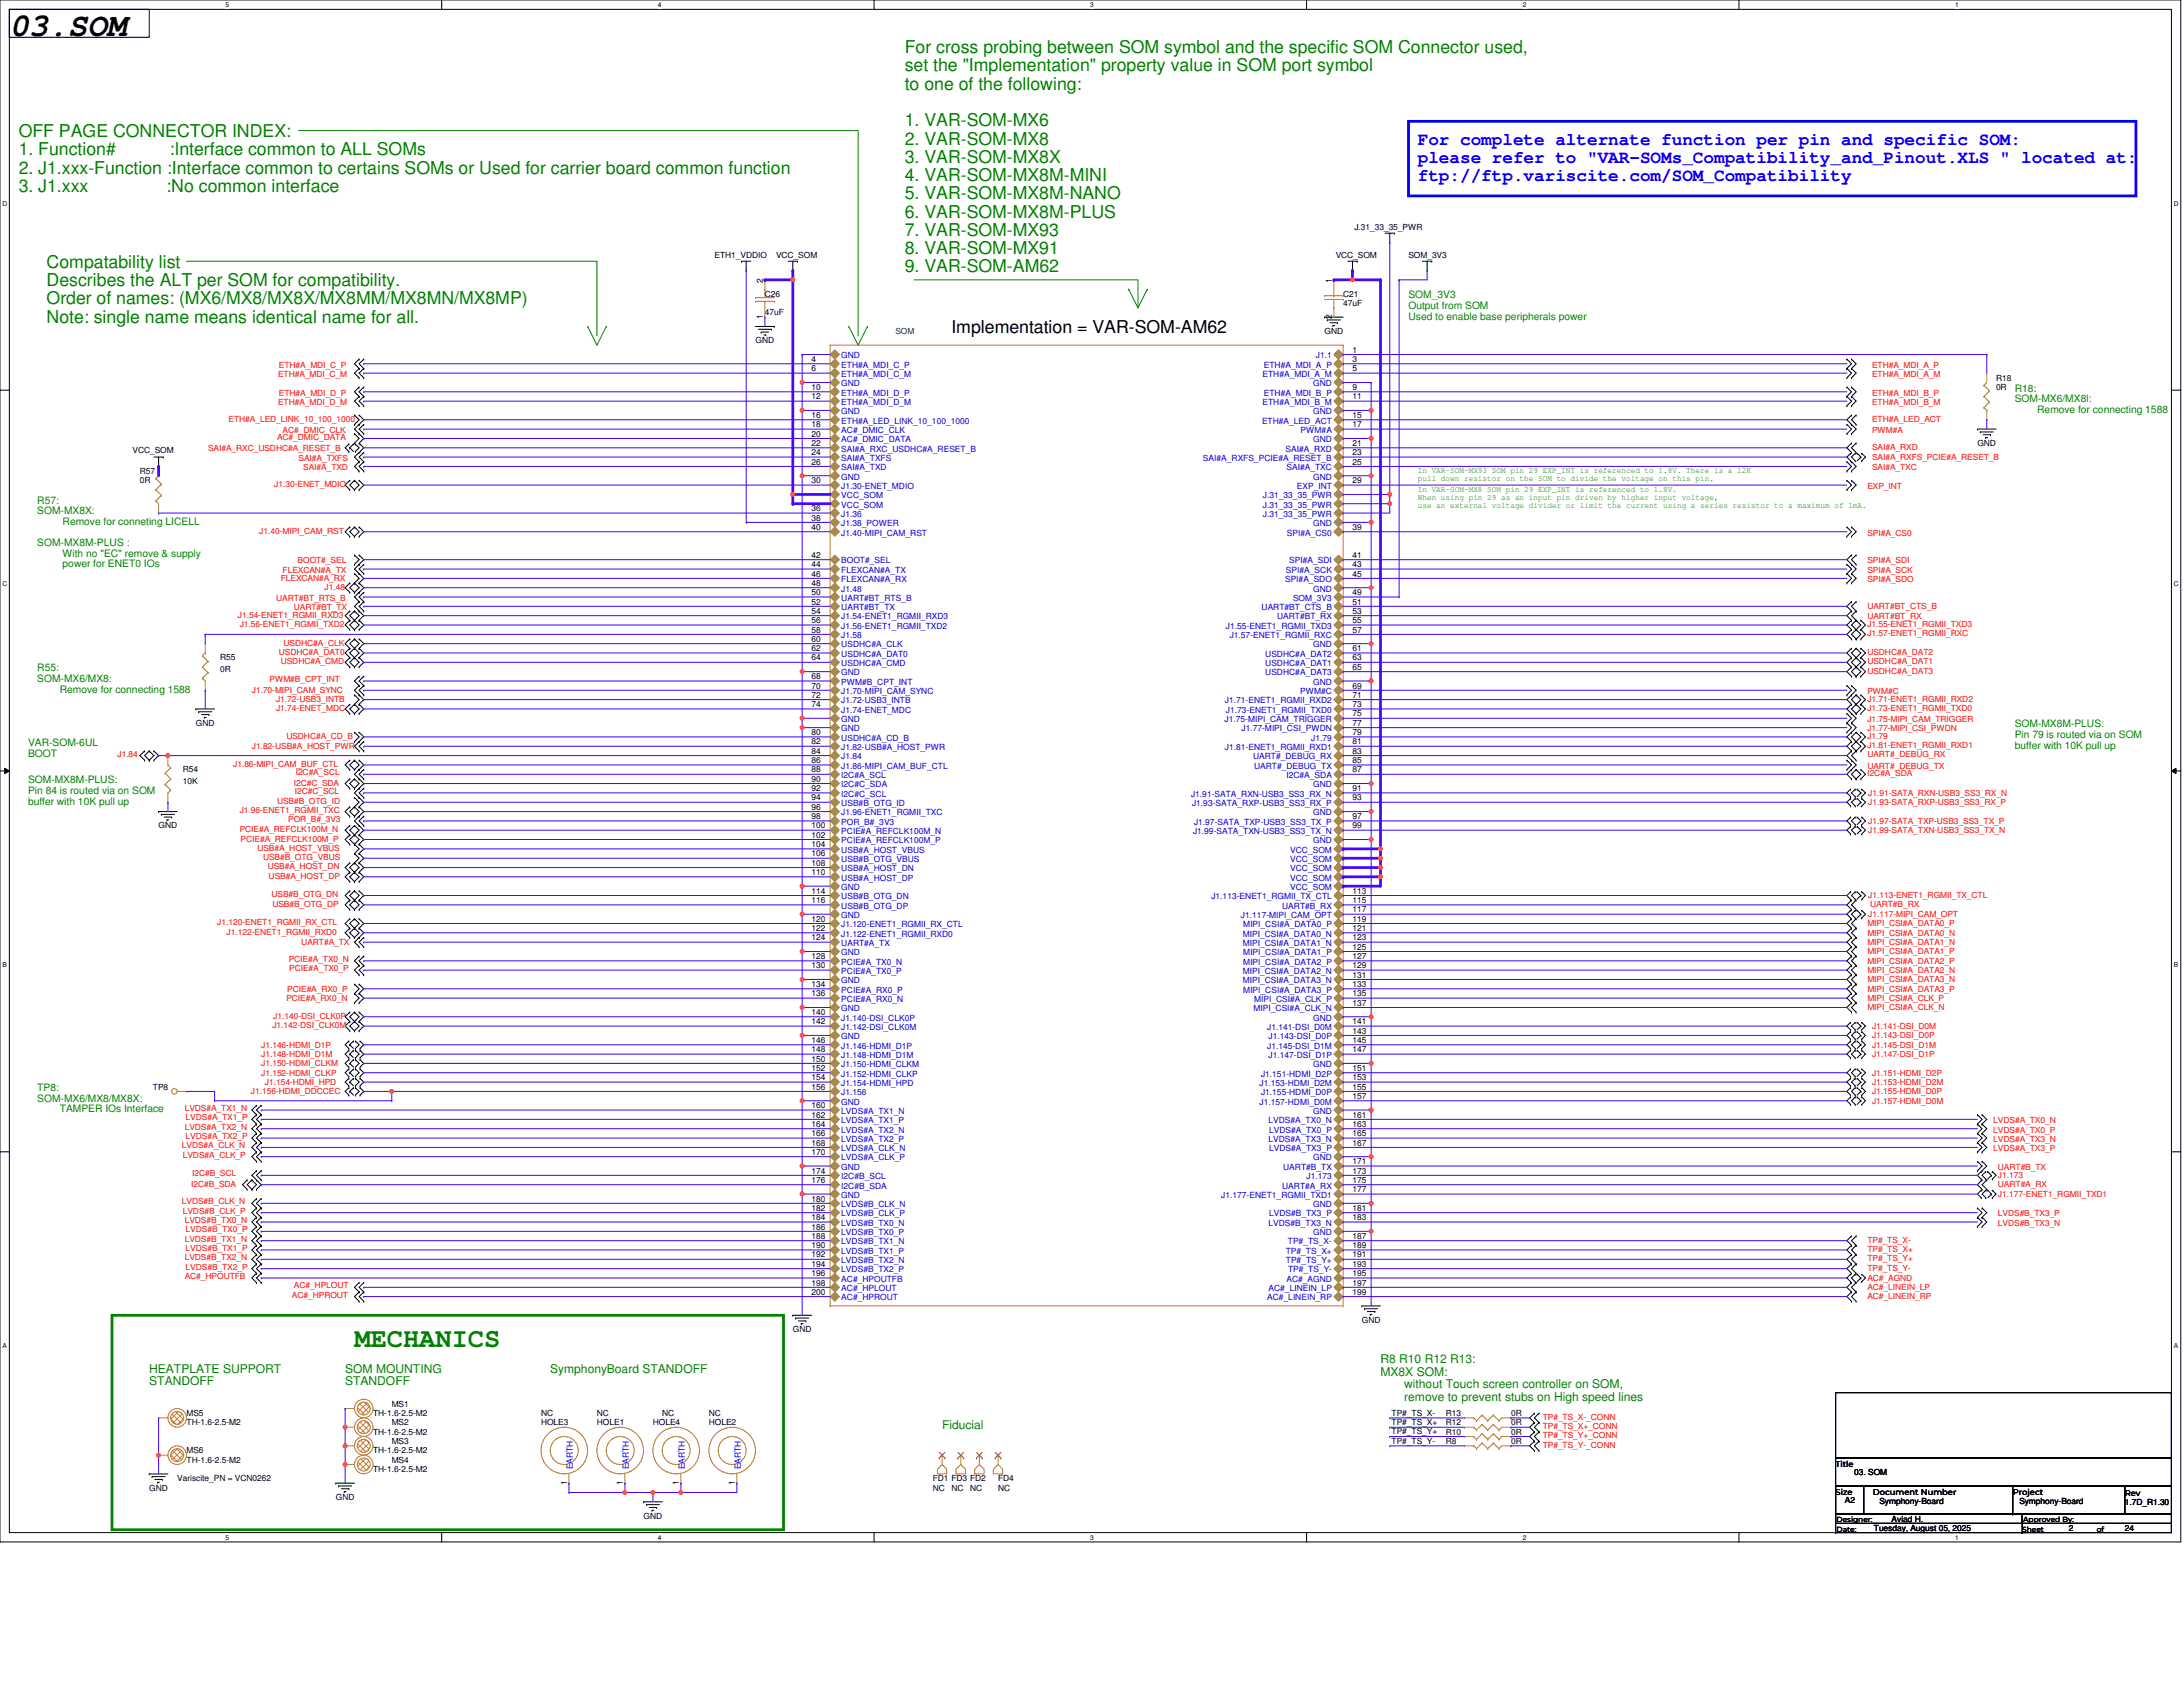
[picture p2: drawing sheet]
<svg xmlns="http://www.w3.org/2000/svg" width="279mm" height="216mm" viewBox="0 0 279 216" stroke-linecap="round" stroke-linejoin="round" font-family="sans-serif">
<defs><g id="words">
<text font-size="4.2" x="1.2" y="4.7">03.SOM</text>
<text font-size="3.5" fill="#008000" x="45.4" y="172.4">MECHANICS</text>
<g font-size="2.3" fill="#008000">
<text x="115.8" y="6.8">For cross probing between SOM symbol and the specific SOM Connector used,</text>
<text x="115.8" y="9.1">set the &quot;Implementation&quot; property value in SOM port symbol</text>
<text x="115.8" y="11.5">to one of the following:</text>
<text x="2.4" y="17.6">OFF PAGE CONNECTOR INDEX:</text>
<text x="115.8" y="16.2">1. VAR-SOM-MX6</text>
<text x="2.4" y="19.9">1. Function#</text>
<text x="2.4" y="22.2">2. J1.xxx-Function :Interface common to certains SOMs or Used for carrier board common function</text>
<text x="21.7" y="19.9">:Interface common to ALL SOMs</text>
<text x="115.8" y="18.5">2. VAR-SOM-MX8</text>
<text x="115.8" y="20.8">3. VAR-SOM-MX8X</text>
<text x="115.8" y="23.2">4. VAR-SOM-MX8M-MINI</text>
<text x="2.4" y="24.6">3. J1.xxx</text>
<text x="21.3" y="24.6">:No common interface</text>
<text x="115.8" y="25.5">5. VAR-SOM-MX8M-NANO</text>
<text x="115.8" y="27.9">6. VAR-SOM-MX8M-PLUS</text>
<text x="6" y="34.3">Compatability list</text>
<text x="115.8" y="30.2">7. VAR-SOM-MX93</text>
<text x="115.8" y="32.5">8. VAR-SOM-MX91</text>
<text x="115.8" y="34.9">9. VAR-SOM-AM62</text>
<text x="6" y="36.6">Describes the ALT per SOM for compatibility.</text>
<text x="6" y="38.9">Order of names: (MX6/MX8/MX8X/MX8MM/MX8MN/MX8MP)</text>
<text x="6" y="41.3">Note: single name means identical name for all.</text>
</g>
<g font-size="2.3" fill="#00f">
<text x="181.5" y="18.6">For complete alternate function per pin and specific SOM:</text>
<text x="181.5" y="20.9">please refer to &quot;VAR-SOMs_Compatibility_and_Pinout.XLS &quot; located at:</text>
<text x="181.5" y="23.1">ftp://ftp.variscite.com/SOM_Compatibility</text>
</g>
<text font-size="2.3" x="121.8" y="42.6">Implementation = VAR-SOM-AM62</text>
<g font-size="1.5" fill="#008000">
<text x="19.1" y="175.7">HEATPLATE SUPPORT</text>
<text x="19.1" y="177.3">STANDOFF</text>
<text x="44.2" y="175.7">SOM MOUNTING</text>
<text x="44.2" y="177.3">STANDOFF</text>
<text x="70.4" y="175.7">SymphonyBoard STANDOFF</text>
<text x="176.7" y="174.5">R8 R10 R12 R13:</text>
<text x="176.7" y="176.1">MX8X SOM:</text>
<text x="179.7" y="177.7">without Touch screen controller on SOM,</text>
<text x="179.7" y="179.3">remove to prevent stubs on High speed lines</text>
<text x="120.6" y="182.8">Fiducial</text>
</g>
<g font-size="1.3" fill="#008000">
<text x="180.3" y="38.2">SOM_3V3</text>
<text x="180.3" y="39.5">Output from SOM</text>
<text x="180.3" y="40.9">Used to enable base peripherals power</text>
<text x="257.9" y="50.1">R18:</text>
<text x="257.9" y="51.5">SOM-MX6/MX8l:</text>
<text x="260.7" y="52.8">Remove for connecting 1588</text>
<text x="4.8" y="64.5">R57:</text>
<text x="4.8" y="65.8">SOM-MX8X:</text>
<text x="4.8" y="69.9">SOM-MX8M-PLUS :</text>
<text x="8" y="67.2">Remove for conneting LICELL</text>
<text x="8" y="71.2">With no &quot;EC&quot; remove &amp; supply</text>
<text x="8" y="72.6">power for ENET0 IOs</text>
<text x="4.8" y="85.9">R55:</text>
<text x="4.8" y="87.3">SOM-MX6/MX8:</text>
<text x="7.7" y="88.6">Remove for connecting 1588</text>
<text x="3.6" y="95.5">VAR-SOM-6UL</text>
<text x="257.9" y="93.1">SOM-MX8M-PLUS:</text>
<text x="257.9" y="94.5">Pin 79 is routed via on SOM</text>
<text x="257.9" y="95.8">buffer with 10K pull up</text>
<text x="3.6" y="96.8">BOOT</text>
<text x="3.6" y="100.3">SOM-MX8M-PLUS:</text>
<text x="3.6" y="101.6">Pin 84 is routed via on SOM</text>
<text x="3.6" y="103">buffer with 10K pull up</text>
<text x="4.8" y="139.7">TP8:</text>
<text x="4.8" y="141">SOM-MX6/MX8/MX8X:</text>
<text x="7.7" y="142.4">TAMPER IOs Interface</text>
</g>
<g font-size="1.1">
<text x="173.3" y="29.4">J.31_33_35_PWR</text>
<text x="91.5" y="33">ETH1_VDDIO</text>
<text x="99.3" y="33">VCC_SOM</text>
<text x="171" y="33">VCC_SOM</text>
<text x="180.3" y="33">SOM_3V3</text>
<text x="97.6" y="40.8" transform="rotate(-90 97.6 40.8)">1</text>
<text x="97.6" y="36.2" transform="rotate(-90 97.6 36.2)">2</text>
<text x="97.9" y="38">C26</text>
<text x="97.9" y="40.4">47uF</text>
<text x="170.5" y="40.8" transform="rotate(-90 170.5 40.8)">2</text>
<text x="170.5" y="36.2" transform="rotate(-90 170.5 36.2)">1</text>
<text x="171.9" y="38">C21</text>
<text x="171.9" y="39.2">47uF</text>
<text x="96.7" y="43.9">GND</text>
<text x="103.9" y="46.3">4</text>
<text x="103.9" y="47.5">6</text>
<text x="169.5" y="42.7">GND</text>
<text x="173.1" y="45.1">1</text>
<text x="173.1" y="46.3">3</text>
<text x="173.1" y="47.5">5</text>
<text x="103.9" y="49.9">10</text>
<text x="103.9" y="51.1">12</text>
<text x="103.9" y="53.5">16</text>
<text x="173.1" y="49.9">9</text>
<text x="173.1" y="51.1">11</text>
<text x="173.1" y="53.5">15</text>
<text x="255.5" y="48.7">R18</text>
<text x="255.5" y="49.9">0R</text>
<text x="17" y="58">VCC_SOM</text>
<text x="103.9" y="54.7">18</text>
<text x="103.9" y="55.9">20</text>
<text x="103.9" y="57.1">22</text>
<text x="103.9" y="58.3">24</text>
<text x="103.9" y="59.5">26</text>
<text x="173.1" y="54.7">17</text>
<text x="173.1" y="57.1">21</text>
<text x="173.1" y="58.3">23</text>
<text x="173.1" y="59.5">25</text>
<text x="253.1" y="57.1">GND</text>
<text x="17.9" y="60.7">R57</text>
<text x="17.9" y="61.8">0R</text>
<text x="103.9" y="61.8">30</text>
<text x="103.9" y="65.4">36</text>
<text x="173.1" y="61.8">29</text>
<text x="103.9" y="66.6">38</text>
<text x="103.9" y="67.8">40</text>
<text x="103.9" y="71.4">42</text>
<text x="173.1" y="67.8">39</text>
<text x="173.1" y="71.4">41</text>
<text x="103.9" y="72.6">44</text>
<text x="103.9" y="73.8">46</text>
<text x="103.9" y="75">48</text>
<text x="103.9" y="76.2">50</text>
<text x="103.9" y="77.4">52</text>
<text x="173.1" y="72.6">43</text>
<text x="173.1" y="73.8">45</text>
<text x="173.1" y="77.4">51</text>
<text x="173.1" y="76.2">49</text>
<text x="103.9" y="78.6">54</text>
<text x="103.9" y="79.8">56</text>
<text x="103.9" y="81">58</text>
<text x="103.9" y="82.1">60</text>
<text x="103.9" y="83.3">62</text>
<text x="173.1" y="78.6">53</text>
<text x="173.1" y="79.8">55</text>
<text x="173.1" y="81">57</text>
<text x="173.1" y="83.3">61</text>
<text x="28.2" y="84.5">R55</text>
<text x="28.2" y="86">0R</text>
<text x="103.9" y="84.5">64</text>
<text x="103.9" y="86.9">68</text>
<text x="103.9" y="88.1">70</text>
<text x="103.9" y="89.3">72</text>
<text x="173.1" y="84.5">63</text>
<text x="173.1" y="85.7">65</text>
<text x="173.1" y="88.1">69</text>
<text x="173.1" y="89.3">71</text>
<text x="25.1" y="92.9">GND</text>
<text x="103.9" y="90.5">74</text>
<text x="103.9" y="94.1">80</text>
<text x="103.9" y="95.3">82</text>
<text x="173.1" y="90.5">73</text>
<text x="173.1" y="91.7">75</text>
<text x="173.1" y="92.9">77</text>
<text x="173.1" y="94.1">79</text>
<text x="173.1" y="95.3">81</text>
<text x="23.4" y="98.9">R54</text>
<text x="23.4" y="100.3">10K</text>
<text x="103.9" y="96.5">84</text>
<text x="103.9" y="97.7">86</text>
<text x="103.9" y="98.9">88</text>
<text x="103.9" y="100.1">90</text>
<text x="103.9" y="101.2">92</text>
<text x="173.1" y="96.5">83</text>
<text x="173.1" y="97.7">85</text>
<text x="173.1" y="98.9">87</text>
<text x="173.1" y="101.2">91</text>
<text x="20.3" y="106">GND</text>
<text x="103.9" y="102.4">94</text>
<text x="103.9" y="103.6">96</text>
<text x="103.9" y="104.8">98</text>
<text x="103.9" y="106">100</text>
<text x="103.9" y="107.2">102</text>
<text x="173.1" y="102.4">93</text>
<text x="173.1" y="104.8">97</text>
<text x="173.1" y="106">99</text>
<text x="103.9" y="108.4">104</text>
<text x="103.9" y="109.6">106</text>
<text x="103.9" y="110.8">108</text>
<text x="103.9" y="112">110</text>
<text x="103.9" y="114.4">114</text>
<text x="103.9" y="115.6">116</text>
<text x="103.9" y="118">120</text>
<text x="103.9" y="119.1">122</text>
<text x="173.1" y="114.4">113</text>
<text x="173.1" y="115.6">115</text>
<text x="173.1" y="116.8">117</text>
<text x="173.1" y="118">119</text>
<text x="173.1" y="119.1">121</text>
<text x="103.9" y="120.3">124</text>
<text x="103.9" y="122.7">128</text>
<text x="103.9" y="123.9">130</text>
<text x="173.1" y="120.3">123</text>
<text x="173.1" y="121.5">125</text>
<text x="173.1" y="122.7">127</text>
<text x="173.1" y="123.9">129</text>
<text x="173.1" y="125.1">131</text>
<text x="103.9" y="126.3">134</text>
<text x="103.9" y="127.5">136</text>
<text x="103.9" y="129.9">140</text>
<text x="103.9" y="131.1">142</text>
<text x="173.1" y="126.3">133</text>
<text x="173.1" y="127.5">135</text>
<text x="173.1" y="128.7">137</text>
<text x="173.1" y="131.1">141</text>
<text x="103.9" y="133.5">146</text>
<text x="103.9" y="134.7">148</text>
<text x="103.9" y="135.9">150</text>
<text x="103.9" y="137.1">152</text>
<text x="173.1" y="132.3">143</text>
<text x="173.1" y="133.5">145</text>
<text x="173.1" y="134.7">147</text>
<text x="173.1" y="137.1">151</text>
<text x="19.6" y="139.4">TP8</text>
<text x="103.9" y="138.2">154</text>
<text x="103.9" y="141.8">160</text>
<text x="103.9" y="143">162</text>
<text x="103.9" y="139.4">156</text>
<text x="173.1" y="138.2">153</text>
<text x="173.1" y="139.4">155</text>
<text x="173.1" y="140.6">157</text>
<text x="173.1" y="143">161</text>
<text x="103.9" y="144.2">164</text>
<text x="103.9" y="145.4">166</text>
<text x="103.9" y="146.6">168</text>
<text x="103.9" y="147.8">170</text>
<text x="173.1" y="144.2">163</text>
<text x="173.1" y="145.4">165</text>
<text x="173.1" y="146.6">167</text>
<text x="173.1" y="149">171</text>
<text x="103.9" y="150.2">174</text>
<text x="103.9" y="151.4">176</text>
<text x="103.9" y="153.8">180</text>
<text x="103.9" y="155">182</text>
<text x="173.1" y="150.2">173</text>
<text x="173.1" y="151.4">175</text>
<text x="173.1" y="152.6">177</text>
<text x="173.1" y="155">181</text>
<text x="103.9" y="156.2">184</text>
<text x="103.9" y="157.4">186</text>
<text x="103.9" y="158.5">188</text>
<text x="103.9" y="159.7">190</text>
<text x="103.9" y="160.9">192</text>
<text x="173.1" y="156.2">183</text>
<text x="173.1" y="158.5">187</text>
<text x="173.1" y="159.7">189</text>
<text x="173.1" y="160.9">191</text>
<text x="103.9" y="162.1">194</text>
<text x="103.9" y="163.3">196</text>
<text x="103.9" y="164.5">198</text>
<text x="103.9" y="165.7">200</text>
<text x="173.1" y="162.1">193</text>
<text x="173.1" y="163.3">195</text>
<text x="173.1" y="164.5">197</text>
<text x="173.1" y="165.7">199</text>
<text x="101.5" y="170.5">GND</text>
<text x="174.3" y="169.3">GND</text>
<text x="23.9" y="181.2">MS5</text>
<text x="23.9" y="182.4">TH-1.6-2.5-M2</text>
<text x="47.8" y="181.2">TH-1.6-2.5-M2</text>
<text x="47.8" y="183.6">TH-1.6-2.5-M2</text>
<text x="50.1" y="180">MS1</text>
<text x="50.1" y="182.4">MS2</text>
<text x="50.1" y="184.8">MS3</text>
<text x="69.2" y="182.4">HOLE3</text>
<text x="69.2" y="181.2">NC</text>
<text x="76.4" y="182.4">HOLE1</text>
<text x="76.4" y="181.2">NC</text>
<text x="83.6" y="182.4">HOLE4</text>
<text x="84.8" y="181.2">NC</text>
<text x="90.7" y="182.4">HOLE2</text>
<text x="90.7" y="181.2">NC</text>
<text x="178.1" y="181.2">TP#_TS_X-</text>
<text x="178.1" y="182.4">TP#_TS_X+</text>
<text x="178.1" y="183.5">TP#_TS_Y+</text>
<text x="178.1" y="184.7">TP#_TS_Y-</text>
<text x="185" y="181.2">R13</text>
<text x="185" y="182.4">R12</text>
<text x="185" y="183.6">R10</text>
<text x="185" y="184.8">R8</text>
<text x="193.4" y="181.2">0R</text>
<text x="193.4" y="182.4">0R</text>
<text x="193.4" y="183.6">0R</text>
<text x="193.4" y="184.8">0R</text>
<text x="19.1" y="190.8">GND</text>
<text x="22.7" y="189.6">Variscite_PN = VCN0262</text>
<text x="23.9" y="186">MS6</text>
<text x="23.9" y="187.2">TH-1.6-2.5-M2</text>
<text x="43" y="192">GND</text>
<text x="47.8" y="188.4">TH-1.6-2.5-M2</text>
<text x="47.8" y="186">TH-1.6-2.5-M2</text>
<text x="50.1" y="187.2">MS4</text>
<text x="72.6" y="190.1" transform="rotate(-90 72.6 190.1)">1</text>
<text x="79.7" y="190.1" transform="rotate(-90 79.7 190.1)">1</text>
<text x="86.9" y="190.1" transform="rotate(-90 86.9 190.1)">1</text>
<text x="94.1" y="190.1" transform="rotate(-90 94.1 190.1)">1</text>
<text x="119.4" y="189.6">FD1 FD3 FD2</text>
<text x="119.4" y="190.8">NC</text>
<text x="121.8" y="190.8">NC</text>
<text x="124.2" y="190.8">NC</text>
<text x="127.7" y="189.6">FD4</text>
<text x="127.7" y="190.8">NC</text>
<text x="234.9" y="187.8">Title</text>
<text x="234.9" y="191.4">Size</text>
<text x="237.3" y="188.8">03. SOM</text>
<text x="239.7" y="191.4">Document Number</text>
<text x="257.6" y="191.4">Project</text>
<text x="271.9" y="191.5">Rev</text>
<text x="82.4" y="194.4">GND</text>
<text x="236.1" y="192.3">A2</text>
<text x="239.8" y="195.9">Tuesday, August 05, 2025</text>
<text x="240.5" y="192.4">Symphony-Board</text>
<text x="242.1" y="194.8">Aviad H.</text>
<text x="258.5" y="192.4">Symphony-Board</text>
<text x="264.8" y="195.9">2</text>
<text x="271.9" y="192.6">1.7D_R1.30</text>
<text x="271.9" y="195.9">24</text>
</g>
<g font-size="1.1" fill="#f00">
<text x="35.7" y="47">ETH#A_MDI_C_P</text>
<text x="239.6" y="47">ETH#A_MDI_A_P</text>
<text x="29.3" y="54">ETH#A_LED_LINK_10_100_1000</text>
<text x="35.6" y="51.8">ETH#A_MDI_D_M</text>
<text x="35.6" y="48.2">ETH#A_MDI_C_M</text>
<text x="35.7" y="50.6">ETH#A_MDI_D_P</text>
<text x="239.6" y="48.2">ETH#A_MDI_A_M</text>
<text x="239.6" y="50.6">ETH#A_MDI_B_P</text>
<text x="239.6" y="51.8">ETH#A_MDI_B_M</text>
<text x="239.6" y="54">ETH#A_LED_ACT</text>
<text x="26.6" y="57.7">SAI#A_RXC_USDHC#A_RESET_B</text>
<text x="35.5" y="56.4">AC#_DMIC_DATA</text>
<text x="36.2" y="55.4">AC#_DMIC_CLK</text>
<text x="38.2" y="59">SAI#A_TXFS</text>
<text x="239.6" y="55.4">PWM#A</text>
<text x="239.6" y="57.6">SAI#A_RXD</text>
<text x="239.6" y="58.9">SAI#A_RXFS_PCIE#A_RESET_B</text>
<text x="35.1" y="62.3">J1.30-ENET_MDIO</text>
<text x="38.8" y="60.2">SAI#A_TXD</text>
<text x="239" y="62.6">EXP_INT</text>
<text x="239.6" y="60.2">SAI#A_TXC</text>
<text x="33.2" y="68.3">J1.40-MIPI_CAM_RST</text>
<text x="38.1" y="72">BOOT#_SEL</text>
<text x="239" y="68.5">SPI#A_CS0</text>
<text x="239" y="72">SPI#A_SDI</text>
<text x="35.3" y="76.9">UART#BT_RTS_B</text>
<text x="35.9" y="74.4">FLEXCAN#A_RX</text>
<text x="36.2" y="73.3">FLEXCAN#A_TX</text>
<text x="41.6" y="75.5">J1.48</text>
<text x="239" y="73.3">SPI#A_SCK</text>
<text x="239" y="74.5">SPI#A_SDO</text>
<text x="239" y="78">UART#BT_CTS_B</text>
<text x="30.4" y="79">J1.54-ENET1_RGMII_RXD3</text>
<text x="30.7" y="80.2">J1.56-ENET1_RGMII_TXD2</text>
<text x="35.7" y="83.8">USDHC#A_DAT0</text>
<text x="36.3" y="82.6">USDHC#A_CLK</text>
<text x="37.6" y="78.1">UART#BT_TX</text>
<text x="239" y="79.2">UART#BT_RX</text>
<text x="239" y="80.2">J1.55-ENET1_RGMII_TXD3</text>
<text x="239" y="81.4">J1.57-ENET1_RGMII_RXC</text>
<text x="239" y="83.8">USDHC#A_DAT2</text>
<text x="32.2" y="88.7">J1.70-MIPI_CAM_SYNC</text>
<text x="34.5" y="87.3">PWM#B_CPT_INT</text>
<text x="35.3" y="89.8">J1.72-USB3_INTB</text>
<text x="35.9" y="85">USDHC#A_CMD</text>
<text x="239" y="85">USDHC#A_DAT1</text>
<text x="239" y="86.2">USDHC#A_DAT3</text>
<text x="239" y="88.8">PWM#C</text>
<text x="239" y="89.8">J1.71-ENET1_RGMII_RXD2</text>
<text x="32.2" y="95.9">J1.82-USB#A_HOST_PWR</text>
<text x="35.3" y="91">J1.74-ENET_MDC</text>
<text x="36.7" y="94.6">USDHC#A_CD_B</text>
<text x="239" y="91">J1.73-ENET1_RGMII_TXD0</text>
<text x="239" y="92.4">J1.75-MIPI_CAM_TRIGGER</text>
<text x="239" y="93.6">J1.77-MIPI_CSI_PWDN</text>
<text x="239" y="94.6">J1.79</text>
<text x="239" y="95.8">J1.81-ENET1_RGMII_RXD1</text>
<text x="15" y="96.9">J1.84</text>
<text x="29.8" y="98.1">J1.86-MIPI_CAM_BUF_CTL</text>
<text x="37.6" y="100.5">I2C#C_SDA</text>
<text x="37.7" y="101.6">I2C#C_SCL</text>
<text x="37.8" y="99.2">I2C#A_SCL</text>
<text x="239" y="96.9">UART#_DEBUG_RX</text>
<text x="239" y="98.4">UART#_DEBUG_TX</text>
<text x="239" y="99.3">I2C#A_SDA</text>
<text x="239.1" y="101.8">J1.91-SATA_RXN-USB3_SS3_RX_N</text>
<text x="30.7" y="104.1">J1.96-ENET1_RGMII_TXC</text>
<text x="30.7" y="106.5">PCIE#A_REFCLK100M_N</text>
<text x="30.8" y="107.7">PCIE#A_REFCLK100M_P</text>
<text x="35.5" y="102.9">USB#B_OTG_ID</text>
<text x="36.9" y="105.2">POR_B#_3V3</text>
<text x="239.1" y="103">J1.93-SATA_RXP-USB3_SS3_RX_P</text>
<text x="239.1" y="105.4">J1.97-SATA_TXP-USB3_SS3_TX_P</text>
<text x="239.1" y="106.6">J1.99-SATA_TXN-USB3_SS3_TX_N</text>
<text x="32.9" y="108.9">USB#A_HOST_VBUS</text>
<text x="33.7" y="110.1">USB#B_OTG_VBUS</text>
<text x="34.3" y="111.3">USB#A_HOST_DN</text>
<text x="34.4" y="112.5">USB#A_HOST_DP</text>
<text x="27.8" y="118.4">J1.120-ENET1_RGMII_RX_CTL</text>
<text x="29" y="119.6">J1.122-ENET1_RGMII_RXD0</text>
<text x="34.7" y="114.9">USB#B_OTG_DN</text>
<text x="34.9" y="116">USB#B_OTG_DP</text>
<text x="239" y="118.6">MIPI_CSI#A_DATA0_P</text>
<text x="239" y="119.8">MIPI_CSI#A_DATA0_N</text>
<text x="239.1" y="115">J1.113-ENET1_RGMII_TX_CTL</text>
<text x="239.1" y="117.4">J1.117-MIPI_CAM_OPT</text>
<text x="239.4" y="116">UART#B_RX</text>
<text x="37" y="123.1">PCIE#A_TX0_N</text>
<text x="37" y="124.3">PCIE#A_TX0_P</text>
<text x="38.6" y="120.9">UART#A_TX</text>
<text x="239" y="120.9">MIPI_CSI#A_DATA1_N</text>
<text x="239" y="122.1">MIPI_CSI#A_DATA1_P</text>
<text x="239" y="123.3">MIPI_CSI#A_DATA2_P</text>
<text x="239" y="124.5">MIPI_CSI#A_DATA2_N</text>
<text x="239" y="125.7">MIPI_CSI#A_DATA3_N</text>
<text x="34.9" y="131.6">J1.142-DSI_CLK0M</text>
<text x="35" y="130.4">J1.140-DSI_CLK0P</text>
<text x="36.7" y="128.1">PCIE#A_RX0_N</text>
<text x="36.8" y="126.9">PCIE#A_RX0_P</text>
<text x="239" y="126.9">MIPI_CSI#A_DATA3_P</text>
<text x="239" y="128.1">MIPI_CSI#A_CLK_P</text>
<text x="239" y="129.3">MIPI_CSI#A_CLK_N</text>
<text x="239.6" y="131.7">J1.141-DSI_D0M</text>
<text x="33.4" y="134.1">J1.146-HDMI_D1P</text>
<text x="33.4" y="135.3">J1.148-HDMI_D1M</text>
<text x="33.4" y="136.5">J1.150-HDMI_CLKM</text>
<text x="33.4" y="137.7">J1.152-HDMI_CLKP</text>
<text x="239.6" y="132.9">J1.143-DSI_D0P</text>
<text x="239.6" y="134.1">J1.145-DSI_D1M</text>
<text x="239.6" y="135.3">J1.147-DSI_D1P</text>
<text x="239.6" y="137.7">J1.151-HDMI_D2P</text>
<text x="23.6" y="142.2">LVDS#A_TX1_N</text>
<text x="23.8" y="143.4">LVDS#A_TX1_P</text>
<text x="32.1" y="140">J1.156-HDMI_DDCCEC</text>
<text x="33.9" y="138.9">J1.154-HDMI_HPD</text>
<text x="239.6" y="138.9">J1.153-HDMI_D2M</text>
<text x="239.6" y="140">J1.155-HDMI_D0P</text>
<text x="239.6" y="141.2">J1.157-HDMI_D0M</text>
<text x="255.1" y="143.7">LVDS#A_TX0_N</text>
<text x="23.3" y="147">LVDS#A_CLK_N</text>
<text x="23.4" y="148.2">LVDS#A_CLK_P</text>
<text x="23.6" y="144.6">LVDS#A_TX2_N</text>
<text x="23.8" y="145.8">LVDS#A_TX2_P</text>
<text x="255.1" y="144.9">LVDS#A_TX0_P</text>
<text x="255.1" y="146.1">LVDS#A_TX3_N</text>
<text x="255.1" y="147.3">LVDS#A_TX3_P</text>
<text x="255.7" y="149.7">UART#B_TX</text>
<text x="23.3" y="154.1">LVDS#B_CLK_N</text>
<text x="23.4" y="155.3">LVDS#B_CLK_P</text>
<text x="24.5" y="151.9">I2C#B_SDA</text>
<text x="24.6" y="150.5">I2C#B_SCL</text>
<text x="255.7" y="150.8">J1.173</text>
<text x="255.7" y="151.9">UART#A_RX</text>
<text x="255.7" y="153.2">J1.177-ENET1_RGMII_TXD1</text>
<text x="255.7" y="155.7">LVDS#B_TX3_P</text>
<text x="23.6" y="156.5">LVDS#B_TX0_N</text>
<text x="23.6" y="158.9">LVDS#B_TX1_N</text>
<text x="23.6" y="161.3">LVDS#B_TX2_N</text>
<text x="23.8" y="157.7">LVDS#B_TX0_P</text>
<text x="23.8" y="160.1">LVDS#B_TX1_P</text>
<text x="239" y="159">TP#_TS_X-</text>
<text x="239" y="160.2">TP#_TS_X+</text>
<text x="239" y="161.4">TP#_TS_Y+</text>
<text x="255.7" y="156.9">LVDS#B_TX3_N</text>
<text x="23.6" y="163.7">AC#_HPOUTFB</text>
<text x="23.8" y="162.5">LVDS#B_TX2_P</text>
<text x="37.4" y="166.1">AC#_HPROUT</text>
<text x="37.6" y="164.9">AC#_HPLOUT</text>
<text x="239" y="162.6">TP#_TS_Y-</text>
<text x="239" y="163.9">AC#_AGND</text>
<text x="239" y="165.1">AC#_LINEIN_LP</text>
<text x="239" y="166.3">AC#_LINEIN_RP</text>
<text x="197.5" y="181.7">TP#_TS_X-_CONN</text>
<text x="197.5" y="182.9">TP#_TS_X+_CONN</text>
<text x="197.5" y="184.1">TP#_TS_Y+_CONN</text>
<text x="197.5" y="185.3">TP#_TS_Y-_CONN</text>
</g>
<g font-size="1.1" fill="#00c">
<text x="107.7" y="45.9">GND</text>
<text x="107.7" y="47">ETH#A_MDI_C_P</text>
<text x="161.8" y="47">ETH#A_MDI_A_P</text>
<text x="168.4" y="45.9">J1.1</text>
<text x="107.7" y="48.2">ETH#A_MDI_C_M</text>
<text x="107.7" y="49.4">GND</text>
<text x="107.7" y="50.6">ETH#A_MDI_D_P</text>
<text x="107.7" y="51.8">ETH#A_MDI_D_M</text>
<text x="107.7" y="53">GND</text>
<text x="161.6" y="48.2">ETH#A_MDI_A_M</text>
<text x="161.6" y="51.8">ETH#A_MDI_B_M</text>
<text x="161.8" y="50.6">ETH#A_MDI_B_P</text>
<text x="168.1" y="49.4">GND</text>
<text x="168.1" y="53">GND</text>
<text x="107.7" y="54.2">ETH#A_LED_LINK_10_100_1000</text>
<text x="107.7" y="55.4">AC#_DMIC_CLK</text>
<text x="107.7" y="56.6">AC#_DMIC_DATA</text>
<text x="107.7" y="57.8">SAI#A_RXC_USDHC#A_RESET_B</text>
<text x="107.7" y="59">SAI#A_TXFS</text>
<text x="154" y="59">SAI#A_RXFS_PCIE#A_RESET_B</text>
<text x="161.5" y="54.2">ETH#A_LED_ACT</text>
<text x="164.5" y="57.8">SAI#A_RXD</text>
<text x="166.5" y="55.4">PWM#A</text>
<text x="168.1" y="56.6">GND</text>
<text x="107.7" y="60.2">SAI#A_TXD</text>
<text x="107.7" y="61.4">GND</text>
<text x="107.7" y="62.6">J1.30-ENET_MDIO</text>
<text x="107.7" y="63.8">VCC_SOM</text>
<text x="107.7" y="64.9">VCC_SOM</text>
<text x="161.6" y="63.8">J.31_33_35_PWR</text>
<text x="161.6" y="64.9">J.31_33_35_PWR</text>
<text x="164.7" y="60.2">SAI#A_TXC</text>
<text x="166" y="62.6">EXP_INT</text>
<text x="168.1" y="61.4">GND</text>
<text x="107.7" y="66.1">J1.36</text>
<text x="107.7" y="67.3">J1.38_POWER</text>
<text x="107.7" y="68.5">J1.40-MIPI_CAM_RST</text>
<text x="161.6" y="66.1">J.31_33_35_PWR</text>
<text x="164.7" y="68.5">SPI#A_CS0</text>
<text x="168.1" y="67.3">GND</text>
<text x="107.7" y="72.1">BOOT#_SEL</text>
<text x="107.7" y="73.3">FLEXCAN#A_TX</text>
<text x="107.7" y="74.5">FLEXCAN#A_RX</text>
<text x="107.7" y="75.7">J1.48</text>
<text x="107.7" y="76.9">UART#BT_RTS_B</text>
<text x="164.5" y="74.5">SPI#A_SDO</text>
<text x="164.6" y="73.3">SPI#A_SCK</text>
<text x="165" y="72.1">SPI#A_SDI</text>
<text x="165.5" y="76.9">SOM_3V3</text>
<text x="168.1" y="75.7">GND</text>
<text x="107.7" y="78.1">UART#BT_TX</text>
<text x="107.7" y="79.3">J1.54-ENET1_RGMII_RXD3</text>
<text x="107.7" y="80.5">J1.56-ENET1_RGMII_TXD2</text>
<text x="107.7" y="81.7">J1.58</text>
<text x="107.7" y="82.9">USDHC#A_CLK</text>
<text x="156.9" y="80.5">J1.55-ENET1_RGMII_TXD3</text>
<text x="157.4" y="81.7">J1.57-ENET1_RGMII_RXC</text>
<text x="161.5" y="78.1">UART#BT_CTS_B</text>
<text x="163.4" y="79.3">UART#BT_RX</text>
<text x="168.1" y="82.9">GND</text>
<text x="107.7" y="84.1">USDHC#A_DAT0</text>
<text x="107.7" y="85.2">USDHC#A_CMD</text>
<text x="107.7" y="86.4">GND</text>
<text x="107.7" y="87.6">PWM#B_CPT_INT</text>
<text x="107.7" y="88.8">J1.70-MIPI_CAM_SYNC</text>
<text x="161.9" y="85.2">USDHC#A_DAT1</text>
<text x="161.9" y="84.1">USDHC#A_DAT2</text>
<text x="161.9" y="86.4">USDHC#A_DAT3</text>
<text x="166.4" y="88.8">PWM#C</text>
<text x="168.1" y="87.6">GND</text>
<text x="107.7" y="90">J1.72-USB3_INTB</text>
<text x="107.7" y="91.2">J1.74-ENET_MDC</text>
<text x="107.7" y="92.4">GND</text>
<text x="107.7" y="93.6">GND</text>
<text x="107.7" y="94.8">USDHC#A_CD_B</text>
<text x="107.7" y="96">J1.82-USB#A_HOST_PWR</text>
<text x="156.7" y="92.4">J1.75-MIPI_CAM_TRIGGER</text>
<text x="156.8" y="90">J1.71-ENET1_RGMII_RXD2</text>
<text x="156.8" y="96">J1.81-ENET1_RGMII_RXD1</text>
<text x="156.9" y="91.2">J1.73-ENET1_RGMII_TXD0</text>
<text x="158.9" y="93.6">J1.77-MIPI_CSI_PWDN</text>
<text x="167.8" y="94.8">J1.79</text>
<text x="107.7" y="97.2">J1.84</text>
<text x="107.7" y="98.4">J1.86-MIPI_CAM_BUF_CTL</text>
<text x="107.7" y="99.6">I2C#A_SCL</text>
<text x="107.7" y="100.8">I2C#C_SDA</text>
<text x="107.7" y="102">I2C#C_SCL</text>
<text x="152.4" y="102">J1.91-SATA_RXN-USB3_SS3_RX_N</text>
<text x="160.4" y="97.2">UART#_DEBUG_RX</text>
<text x="160.5" y="98.4">UART#_DEBUG_TX</text>
<text x="164.6" y="99.6">I2C#A_SDA</text>
<text x="168.1" y="100.8">GND</text>
<text x="107.7" y="103.2">USB#B_OTG_ID</text>
<text x="107.7" y="104.4">J1.96-ENET1_RGMII_TXC</text>
<text x="107.7" y="105.5">POR_B#_3V3</text>
<text x="107.7" y="106.7">PCIE#A_REFCLK100M_N</text>
<text x="107.7" y="107.9">PCIE#A_REFCLK100M_P</text>
<text x="152.6" y="103.2">J1.93-SATA_RXP-USB3_SS3_RX_P</text>
<text x="152.7" y="106.7">J1.99-SATA_TXN-USB3_SS3_TX_N</text>
<text x="152.8" y="105.5">J1.97-SATA_TXP-USB3_SS3_TX_P</text>
<text x="168.1" y="104.4">GND</text>
<text x="168.1" y="107.9">GND</text>
<text x="107.7" y="109.1">USB#A_HOST_VBUS</text>
<text x="107.7" y="110.3">USB#B_OTG_VBUS</text>
<text x="107.7" y="111.5">USB#A_HOST_DN</text>
<text x="107.7" y="112.7">USB#A_HOST_DP</text>
<text x="107.7" y="113.9">GND</text>
<text x="165.1" y="112.7">VCC_SOM</text>
<text x="165.1" y="110.3">VCC_SOM</text>
<text x="165.1" y="111.5">VCC_SOM</text>
<text x="165.1" y="113.9">VCC_SOM</text>
<text x="165.1" y="109.1">VCC_SOM</text>
<text x="107.7" y="115.1">USB#B_OTG_DN</text>
<text x="107.7" y="116.3">USB#B_OTG_DP</text>
<text x="107.7" y="117.5">GND</text>
<text x="107.7" y="118.7">J1.120-ENET1_RGMII_RX_CTL</text>
<text x="107.7" y="119.9">J1.122-ENET1_RGMII_RXD0</text>
<text x="155" y="115.1">J1.113-ENET1_RGMII_TX_CTL</text>
<text x="158.8" y="117.5">J1.117-MIPI_CAM_OPT</text>
<text x="159.1" y="119.9">MIPI_CSI#A_DATA0_N</text>
<text x="159.1" y="118.7">MIPI_CSI#A_DATA0_P</text>
<text x="164.1" y="116.3">UART#B_RX</text>
<text x="107.7" y="121.1">UART#A_TX</text>
<text x="107.7" y="122.3">GND</text>
<text x="107.7" y="123.5">PCIE#A_TX0_N</text>
<text x="107.7" y="124.6">PCIE#A_TX0_P</text>
<text x="107.7" y="125.8">GND</text>
<text x="159.1" y="121.1">MIPI_CSI#A_DATA1_N</text>
<text x="159.1" y="125.8">MIPI_CSI#A_DATA3_N</text>
<text x="159.1" y="124.6">MIPI_CSI#A_DATA2_N</text>
<text x="159.1" y="122.3">MIPI_CSI#A_DATA1_P</text>
<text x="159.1" y="123.5">MIPI_CSI#A_DATA2_P</text>
<text x="107.7" y="127">PCIE#A_RX0_P</text>
<text x="107.7" y="128.2">PCIE#A_RX0_N</text>
<text x="107.7" y="129.4">GND</text>
<text x="107.7" y="130.6">J1.140-DSI_CLK0P</text>
<text x="107.7" y="131.8">J1.142-DSI_CLK0M</text>
<text x="159.1" y="127">MIPI_CSI#A_DATA3_P</text>
<text x="160.4" y="129.4">MIPI_CSI#A_CLK_N</text>
<text x="160.5" y="128.2">MIPI_CSI#A_CLK_P</text>
<text x="162.2" y="131.8">J1.141-DSI_D0M</text>
<text x="168.1" y="130.6">GND</text>
<text x="107.7" y="133">GND</text>
<text x="107.7" y="134.2">J1.146-HDMI_D1P</text>
<text x="107.7" y="135.4">J1.148-HDMI_D1M</text>
<text x="107.7" y="136.6">J1.150-HDMI_CLKM</text>
<text x="107.7" y="137.8">J1.152-HDMI_CLKP</text>
<text x="161.4" y="137.8">J1.151-HDMI_D2P</text>
<text x="162.2" y="134.2">J1.145-DSI_D1M</text>
<text x="162.4" y="135.4">J1.147-DSI_D1P</text>
<text x="162.4" y="133">J1.143-DSI_D0P</text>
<text x="168.1" y="136.6">GND</text>
<text x="107.7" y="139">J1.154-HDMI_HPD</text>
<text x="107.7" y="140.2">J1.156</text>
<text x="107.7" y="141.4">GND</text>
<text x="107.7" y="142.5">LVDS#A_TX1_N</text>
<text x="107.7" y="143.7">LVDS#A_TX1_P</text>
<text x="161.2" y="139">J1.153-HDMI_D2M</text>
<text x="161.2" y="141.4">J1.157-HDMI_D0M</text>
<text x="161.4" y="140.2">J1.155-HDMI_D0P</text>
<text x="162.4" y="143.7">LVDS#A_TX0_N</text>
<text x="168.1" y="142.5">GND</text>
<text x="107.7" y="144.9">LVDS#A_TX2_N</text>
<text x="107.7" y="146.1">LVDS#A_TX2_P</text>
<text x="107.7" y="147.3">LVDS#A_CLK_N</text>
<text x="107.7" y="148.5">LVDS#A_CLK_P</text>
<text x="107.7" y="149.7">GND</text>
<text x="162.4" y="146.1">LVDS#A_TX3_N</text>
<text x="162.4" y="147.3">LVDS#A_TX3_P</text>
<text x="162.4" y="144.9">LVDS#A_TX0_P</text>
<text x="164.2" y="149.7">UART#B_TX</text>
<text x="168.1" y="148.5">GND</text>
<text x="107.7" y="150.9">I2C#B_SCL</text>
<text x="107.7" y="152.1">I2C#B_SDA</text>
<text x="107.7" y="153.3">GND</text>
<text x="107.7" y="154.5">LVDS#B_CLK_N</text>
<text x="107.7" y="155.7">LVDS#B_CLK_P</text>
<text x="156.3" y="153.3">J1.177-ENET1_RGMII_TXD1</text>
<text x="162.4" y="155.7">LVDS#B_TX3_P</text>
<text x="164.1" y="152.1">UART#A_RX</text>
<text x="167.2" y="150.9">J1.173</text>
<text x="168.1" y="154.5">GND</text>
<text x="107.7" y="156.9">LVDS#B_TX0_N</text>
<text x="107.7" y="158.1">LVDS#B_TX0_P</text>
<text x="107.7" y="159.3">LVDS#B_TX1_N</text>
<text x="107.7" y="160.5">LVDS#B_TX1_P</text>
<text x="107.7" y="161.6">LVDS#B_TX2_N</text>
<text x="162.4" y="156.9">LVDS#B_TX3_N</text>
<text x="164.6" y="160.5">TP#_TS_X+</text>
<text x="164.6" y="161.6">TP#_TS_Y+</text>
<text x="164.8" y="159.3">TP#_TS_X-</text>
<text x="168.1" y="158.1">GND</text>
<text x="107.7" y="162.8">LVDS#B_TX2_P</text>
<text x="107.7" y="164">AC#_HPOUTFB</text>
<text x="107.7" y="165.2">AC#_HPLOUT</text>
<text x="107.7" y="166.4">AC#_HPROUT</text>
<text x="162.2" y="166.4">AC#_LINEIN_RP</text>
<text x="162.4" y="165.2">AC#_LINEIN_LP</text>
<text x="164.6" y="164">AC#_AGND</text>
<text x="164.9" y="162.8">TP#_TS_Y-</text>
<text x="73.3" y="188" transform="rotate(-90 73.3 188)">EARTH</text>
<text x="80.5" y="188" transform="rotate(-90 80.5 188)">EARTH</text>
<text x="87.7" y="188" transform="rotate(-90 87.7 188)">EARTH</text>
<text x="94.8" y="188" transform="rotate(-90 94.8 188)">EARTH</text>
</g>
<text font-size="1.1" fill="#004040" x="114.6" y="42.7">SOM</text>
<g font-size="1.1" fill="#008000">
<text x="181.5" y="62.9">In VAR-SOM-MX8 SOM pin 29 EXP_INT is referenced to 1.8V.</text>
<text x="181.5" y="64">When using pin 29 as an input pin driven by higher input voltage,</text>
<text x="181.5" y="65.1">use an external voltage divider or limit the current using a series resistor to a maximum of 1mA.</text>
<text x="181.5" y="60.5">In VAR-SOM-MX93 SOM pin 29 EXP_INT is referenced to 1.8V. There is a 12K</text>
<text x="181.5" y="61.6">pull down resistor on the SOM to divide the voltage on this pin.</text>
</g>
<g font-size="1">
<text x="235.1" y="196">Date:</text>
<text x="235.1" y="194.8">Designer:</text>
<text x="258.8" y="196">Sheet</text>
<text x="258.9" y="194.8">Approved By:</text>
<text x="268.4" y="196">of</text>
</g>
<g font-size=".9">
<text x="28.9" y=".9">5</text>
<text x="84.2" y=".9">4</text>
<text x="139.5" y=".9">3</text>
<text x="194.9" y=".9">2</text>
<text x="250.2" y=".9">1</text>
<text x=".3" y="26.3">D</text>
<text x="278.2" y="26.3">D</text>
<text x=".3" y="75.1">C</text>
<text x="278.2" y="75.1">C</text>
<text x=".3" y="123.8">B</text>
<text x="278.2" y="123.8">B</text>
<text x=".3" y="172.5">A</text>
<text x="278.2" y="172.5">A</text>
<text x="28.9" y="197">5</text>
<text x="84.2" y="197">4</text>
<text x="139.5" y="197">3</text>
<text x="194.9" y="197">2</text>
<text x="250.2" y="197">1</text>
</g>
</g></defs>
<path d="M0 0h279.1v197.3h-279.1zM1.2 1.2h276.7v194.9h-276.7z" fill="none" stroke="#000" stroke-width=".13"/>
<g fill="#fff">
<path d="M28.9 .1h.4v1h-.4z"/>
<path d="M28.9 196.3h.4v.9h-.4z"/>
</g>
<path d="M56.5 0v1.2M56.5 196.1v1.2" fill="none" stroke="#000" stroke-width=".13"/>
<g fill="#fff">
<path d="M84.2 .1h.5v1h-.5z"/>
<path d="M84.2 196.3h.5v.9h-.5z"/>
</g>
<path d="M111.9 0v1.2M111.9 196.1v1.2" fill="none" stroke="#000" stroke-width=".13"/>
<g fill="#fff">
<path d="M139.5 .1h.5v1h-.5z"/>
<path d="M139.5 196.3h.5v.9h-.5z"/>
</g>
<path d="M167.2 0v1.2M167.2 196.1v1.2" fill="none" stroke="#000" stroke-width=".13"/>
<g fill="#fff">
<path d="M194.9 .1h.5v1h-.5z"/>
<path d="M194.9 196.3h.5v.9h-.5z"/>
</g>
<path d="M222.6 0v1.2M222.6 196.1v1.2" fill="none" stroke="#000" stroke-width=".13"/>
<g fill="#fff">
<path d="M250.2 .1h.5v1h-.5z"/>
<path d="M250.2 196.3h.5v.9h-.5z"/>
<path d="M.3 25.6h.6v.9h-.6z"/>
<path d="M278.2 25.6h.6v.9h-.6z"/>
<path d="M.3 74.3h.6v.9h-.6z"/>
<path d="M278.2 74.3h.6v.9h-.6z"/>
</g>
<path d="M0 49.9h1.2M277.9 49.9h1.2" fill="none" stroke="#000" stroke-width=".13"/>
<g fill="#fff">
<path d="M.3 123h.6v1h-.6z"/>
<path d="M278.2 123h.6v1h-.6z"/>
</g>
<path d="M0 98.7h1.2M.6 98.3l.6 .4-.6 .3zM277.9 98.7l.6-.4v.7zM277.9 98.7h1.2" fill="none" stroke="#000" stroke-width=".13"/>
<path d="M.6 98.3l.6 .4-.6 .3zM277.9 98.7l.6-.4v.7z" fill="#000"/>
<g fill="#fff">
<path d="M.3 171.8h.6v.9h-.6z"/>
<path d="M278.2 171.8h.6v.9h-.6z"/>
</g>
<g fill="none" stroke="#000" stroke-width=".13">
<path d="M1.2 1.2h17.9v3.6h-17.9zM94.9 33.4h.1M94.9 33.4h1.2M95.5 34.6h.1M95.5 33.4v1.2M100.9 33.4h1.2M101.5 34.6h.1M101.5 33.4v1.2M102.1 33.4h.1M172.5 33.4h1.2M173.1 34.6h.1M173.1 33.4v1.2"/>
<path d="M173.7 33.4h.1M177.3 29.8h1.2M177.9 31h.1M177.9 29.8v1.2M178.5 29.8h.1M182.1 33.4h1.2M182.7 34.6h.1M182.7 33.4v1.2M183.3 33.4h.1M19.7 58.5h1.2M20.3 59.7h.1M20.3 58.5v1.2"/>
<path d="M20.9 58.5h.1M44.7 57.8h.1M44.7 56.8h.1M44.7 56.8l-.5 .5 .5 .5M44.8 57.3h.1M44.8 57.3l.4 .5M45.2 56.8h.1M45.2 56.8l-.4 .5M45.4 53.1h.1M45.4 54.3h.1M45.4 55.5h.1M45.4 56.7h.1"/>
<path d="M45.4 53.1l.6 .6-.6 .6M45.4 55.5l.6 .6-.6 .6M45.5 56.8h.1M45.5 57.8h.1M45.5 56.8l.5 .5-.5 .5M46 49.5h.1M46 50.7h.1M46 51.9h.1M46 53.1h.1M46 54.3h.1M46 55.5h.1M46 56.7h.1"/>
<path d="M46 57.9h.1M46 59.1h.1M46 46h.1M46 47.2h.1M46 48.4h.1M46 49.5l-.6 .6 .6 .6M46 50.7l-.6 .6 .6 .6M46 53.1l.6 .6-.6 .6M46 54.3l-.6 .6 .6 .6M46 55.5l.6 .6-.6 .6M46 57.9l-.6 .6 .6 .6M46 59.1l-.6 .6 .6 .6"/>
<path d="M46 46l-.6 .6 .6 .6M46 47.2l-.6 .6 .6 .6M46.1 56.8h.1M46.1 57.8h.1M46.1 56.8l.5 .5-.5 .5M46.6 49.5h.1M46.6 50.7h.1M46.6 51.9h.1M46.6 54.3h.1M46.6 55.5h.1M46.6 57.9h.1M46.6 59.1h.1"/>
<path d="M46.6 46h.1M46.6 47.2h.1M46.6 48.4h.1M46.6 49.5l-.6 .6 .6 .6M46.6 50.7l-.6 .6 .6 .6M46.6 54.3l-.6 .6 .6 .6M46.6 57.9l-.6 .6 .6 .6M46.6 59.1l-.6 .6 .6 .6M46.6 46l-.6 .6 .6 .6M46.6 47.2l-.6 .6 .6 .6M96.7 41.8h2.4M97.1 42.1h1.6"/>
<path d="M97.4 42.5h.1M97.4 42.5h1M97.8 42.9h.2M98 42.9h.1M98.7 42.1h.1M99.1 41.8h.1M169.5 40.6h.1M169.5 40.6h2.4M169.9 40.9h.1M169.9 40.9h1.7M170.2 41.3h1M170.6 41.7h.1"/>
<path d="M170.6 41.7h.2M171.2 41.3h.1M236.4 46h.1M236.4 47.2h.1M236.4 48.4h.1M236.4 49.5h.1M236.4 50.7h.1M236.4 51.9h.1M236.4 54.3h.1M236.4 55.5h.1M236.4 59.1h.1M236.4 46l.6 .6-.6 .6"/>
<path d="M236.4 47.2l.6 .6-.6 .6M236.4 49.5l.6 .6-.6 .6M236.4 50.7l.6 .6-.6 .6M236.4 54.3l.6 .6-.6 .6M236.4 59.1l.6 .6-.6 .6M236.9 58h.1M236.9 59h.1M236.9 58l-.5 .5 .5 .5M237 46h.1M237 47.2h.1M237 48.4h.1M237 49.5h.1"/>
<path d="M237 50.7h.1M237 51.9h.1M237 53.1h.1M237 54.3h.1M237 55.5h.1M237 56.7h.1M237 57.9h.1M237 59.1h.1M237 46l.6 .6-.6 .6M237 47.2l.6 .6-.6 .6M237 49.5l.6 .6-.6 .6M237 50.7l.6 .6-.6 .6"/>
<path d="M237 53.1l-.6 .6 .6 .6M237 54.3l.6 .6-.6 .6M237 56.7l-.6 .6 .6 .6M237 59.1l.6 .6-.6 .6M237.4 58h.1M237.4 59h.1M237.4 58l-.4 .5 .4 .5M237.6 53.1h.1M237.6 54.3h.1M237.6 56.7h.1M237.6 57.9h.1M237.6 53.1l-.6 .6 .6 .6"/>
<path d="M237.6 56.7l-.6 .6 .6 .6M237.7 58h.1M237.7 58l.5 .5M238.2 58.5h.1M238.2 58.5l-.5 .5M238.3 59h.1M238.3 58h.1M238.3 58l.5 .5-.5 .5M253.1 54.9h.1M253.1 54.9h2.4M253.5 55.3h.1M253.5 55.3h1.6"/>
<path d="M253.8 55.6h1M254.2 56h.1M254.2 56h.2M254.8 55.6h.1M44.8 61.5h.1M44.8 62.7h.1M44.8 67.4h.1M44.8 68.6h.1M44.8 74.6h.1M44.8 75.8h.1M44.8 78.2h.1M44.8 79.4h.1"/>
<path d="M44.8 61.5l-.6 .6 .6 .6M44.8 67.4l-.6 .7 .6 .5M44.8 74.6l-.6 .6 .6 .6M44.8 78.2l-.6 .6 .6 .6M44.8 79.4l-.6 .6 .6 .6M45.4 62.7h.1M45.4 61.5h.1M45.4 68.6h.1M45.4 67.4h.1M45.4 72.2h.1M45.4 71h.1M45.4 74.6h.1"/>
<path d="M45.4 73.4h.1M45.4 75.8h.1M45.4 79.4h.1M45.4 78.2h.1M45.4 61.5l.6 .6-.6 .6M45.4 61.5l-.6 .6 .6 .6M45.4 67.4l.6 .7-.6 .5M45.4 67.4l-.6 .7 .6 .5M45.4 71l.6 .6-.6 .6M45.4 73.4l.6 .6-1.2 1.2 .6 .6M45.4 74.6l.6 .6-.6 .6M45.4 78.2l.6 .6-1.2 1.2 .6 .6"/>
<path d="M45.4 78.2l-.6 .6 .6 .6M45.4 79.4l.6 .6-.6 .6M46 60.3h.1M46 61.5h.1M46 62.7h.1M46 67.4h.1M46 68.6h.1M46 71h.1M46 72.2h.1M46 73.4h.1M46 74.6h.1M46 75.8h.1"/>
<path d="M46 77h.1M46 78.2h.1M46 79.4h.1M46 61.5l.6 .6-.6 .6M46 67.4l.6 .7-.6 .5M46 71l.6 .6-.6 .6M46 72.2l-.6 .6 .6 .6M46 73.4l.6 .6-.6 .6M46 74.6l.6 .6-1.2 1.2 .6 .6M46 77l-.6 .6 .6 .6M46 78.2l.6 .6-.6 .6M46 79.4l.6 .6-.6 .6"/>
<path d="M46.6 60.3h.1M46.6 72.2h.1M46.6 73.4h.1M46.6 75.8h.1M46.6 77h.1M46.6 78.2h.1M46.6 72.2l-.6 .6 .6 .6M46.6 75.8l-.6 .6 .6 .6M46.6 77l-.6 .6 .6 .6M236.4 60.3h.1M236.4 61.5h.1M236.4 62.7h.1"/>
<path d="M236.4 67.4h.1M236.4 68.6h.1M236.4 72.2h.1M236.4 73.4h.1M236.4 74.6h.1M236.4 61.5l.6 .6-.6 .6M236.4 67.4l.6 .7-.6 .5M236.4 72.2l.6 .6-.6 .6M236.4 73.4l.6 .6-.6 .6M237 60.3h.1M237 61.5h.1M237 62.7h.1"/>
<path d="M237 67.4h.1M237 68.6h.1M237 71h.1M237 72.2h.1M237 73.4h.1M237 74.6h.1M237 77h.1M237 78.2h.1M237 79.4h.1M237 61.5l.6 .6-.6 .6M237 67.4l.6 .7-.6 .5M237 71l-.6 .6 .6 .6"/>
<path d="M237 72.2l.6 .6-.6 .6M237 73.4l.6 .6-.6 .6M237 77l-.6 .6 .6 .6M237 78.2l-.6 .6 .6 .6M237 79.4l-.6 .6 .6 .6M237.6 72.2h.1M237.6 71h.1M237.6 78.2h.1M237.6 77h.1M237.6 79.4h.1M237.6 71l-.6 .6 .6 .6M237.6 77l-.6 .6 .6 .6"/>
<path d="M237.6 78.2l-.6 .6 1.2 1.2-.6 .6M237.6 79.4l-.6 .6 1.2 1.2-.6 .6M238.2 79.4h.1M238.2 79.4l.6 .6-.6 .6M18.5 96.1h.1M18.5 97.3h.1M18.5 96.1l-.6 .6 .6 .6M19.1 97.3h.1M19.1 96.1h.1M19.1 96.1l.6 .6-.6 .6M19.1 96.1l-.6 .6 .6 .6M19.7 96.1h.1"/>
<path d="M19.7 97.3h.1M19.7 96.1l.6 .6-.6 .6M25.1 90.7h.1M25.1 90.7h2.4M25.4 91.1h.1M25.4 91.1h1.7M25.8 91.5h.9M26.2 91.8h.1M26.2 91.8h.2M26.7 91.5h.1M44.8 80.6h.1M44.8 83h.1"/>
<path d="M44.8 81.8h.1M44.8 84.2h.1M44.8 85.4h.1M44.8 90.1h.1M44.8 91.3h.1M44.8 97.3h.1M44.8 98.5h.1M44.8 99.7h.1M44.8 81.8l-.6 .6 .6 .6M44.8 83l-.6 .6 .6 .6M44.8 84.2l-.6 .6 .6 .6M44.8 90.1l-.6 .6 .6 .6"/>
<path d="M44.8 99.7l-.6 .6 .6 .6M44.8 97.3l-.6 .6 .6 .6M45.4 80.6h.1M45.4 81.8h.1M45.4 83h.1M45.4 84.2h.1M45.4 85.4h.1M45.4 88.9h.1M45.4 90.1h.1M45.4 91.3h.1M45.4 93.7h.1M45.4 94.9h.1"/>
<path d="M45.4 98.5h.1M45.4 97.3h.1M45.4 99.7h.1M45.4 81.8l-.6 .6 1.2 1.2-.6 .6M45.4 81.8l.6 .6-.6 .6M45.4 83l-.6 .6 1.2 1.2-.6 .6M45.4 84.2l-.6 .6 .6 .6M45.4 88.9l.6 .6-.6 .6M45.4 90.1l.6 .6-.6 .6M45.4 90.1l-.6 .6 .6 .6M45.4 93.7l.6 .6-.6 .6M45.4 97.3l.6 .6-.6 .6"/>
<path d="M45.4 97.3l-.6 .6 .6 .6M45.4 99.7l-.6 .6 .6 .6M45.4 99.7l.6 .6-.6 .6M46 80.6h.1M46 83h.1M46 81.8h.1M46 84.2h.1M46 85.4h.1M46 87.7h.1M46 86.6h.1M46 88.9h.1M46 90.1h.1"/>
<path d="M46 91.3h.1M46 93.7h.1M46 94.9h.1M46 96.1h.1M46 97.3h.1M46 98.5h.1M46 99.7h.1M46 81.8l.6 .6-.6 .6M46 83l.6 .6-.6 .6M46 84.2l.6 .6-.6 .6M46 86.6l-.6 .6 .6 .5M46 87.7l-.6 .6 .6 .6"/>
<path d="M46 88.9l.6 .6-.6 .6M46 90.1l.6 .6-.6 .6M46 93.7l.6 .6-.6 .6M46 94.9l-.6 .6 .6 .6M46 97.3l.6 .6-.6 .6M46 98.5l-.6 .6 1.2 1.2-.6 .6M46.6 86.6h.1M46.6 87.7h.1M46.6 88.9h.1M46.6 96.1h.1M46.6 94.9h.1M46.6 98.5h.1"/>
<path d="M46.6 99.7h.1M46.6 86.6l-.6 .6 .6 .5M46.6 87.7l-.6 .6 .6 .6M46.6 94.9l-.6 .6 .6 .6M46.6 98.5l-.6 .6 .6 .6M236.4 87.7h.1M236.4 88.9h.1M236.4 91.3h.1M236.4 92.5h.1M236.4 93.7h.1M236.4 97.3h.1M236.4 98.5h.1"/>
<path d="M236.4 87.7l.6 .6-.6 .6M236.4 91.3l.6 .6-.6 .6M236.4 92.5l.6 .6-.6 .6M236.4 97.3l.6 .6-.6 .6M237 80.6h.1M237 81.8h.1M237 84.2h.1M237 83h.1M237 85.4h.1M237 86.6h.1M237 87.7h.1M237 88.9h.1"/>
<path d="M237 90.1h.1M237 91.3h.1M237 92.5h.1M237 93.7h.1M237 94.9h.1M237 96.1h.1M237 97.3h.1M237 98.5h.1M237 99.7h.1M237 80.6l-.6 .6 .6 .6M237 83l-.6 .6 .6 .6M237 84.2l-.6 .6 .6 .6"/>
<path d="M237 85.4l-.6 .6 .6 .6M237 87.7l.6 .6-.6 .6M237 88.9l-.6 .6 .6 .6M237 90.1l-.6 .6 .6 .6M237 91.3l.6 .6-.6 .6M237 92.5l.6 .6-1.2 1.2 .6 .6M237 94.9l-.6 .6 .6 .6M237 96.1l-.6 .6 .6 .6M237 97.3l.6 .6-.6 .6M237 98.5l-.6 .6 .6 .6M237.6 80.6h.1M237.6 81.8h.1"/>
<path d="M237.6 83h.1M237.6 84.2h.1M237.6 85.4h.1M237.6 86.6h.1M237.6 90.1h.1M237.6 88.9h.1M237.6 91.3h.1M237.6 94.9h.1M237.6 93.7h.1M237.6 96.1h.1M237.6 97.3h.1M237.6 98.5h.1"/>
<path d="M237.6 99.7h.1M237.6 80.6l-.6 .6 .6 .6M237.6 83l.6 .6-1.2 1.2 1.2 1.2-.6 .6M237.6 83l-.6 .6 .6 .6M237.6 84.2l.6 .6-.6 .6M237.6 85.4l-.6 .6 .6 .6M237.6 88.9l-.6 .6 .6 .6M237.6 88.9l.6 .6-1.2 1.2 .6 .6M237.6 90.1l.6 .6-.6 .6M237.6 93.7l-.6 .6 .6 .6M237.6 93.7l.6 .6-1.2 1.2 .6 .6M237.6 94.9l.6 .6-1.2 1.2 .6 .6"/>
<path d="M237.6 98.5l.6 .6-.6 .6M237.6 98.5l-.6 .6 .6 .6M238.2 80.6h.1M238.2 81.8h.1M238.2 84.2h.1M238.2 83h.1M238.2 85.4h.1M238.2 86.6h.1M238.2 88.9h.1M238.2 90.1h.1M238.2 91.3h.1M238.2 93.7h.1"/>
<path d="M238.2 94.9h.1M238.2 96.1h.1M238.2 99.7h.1M238.2 98.5h.1M238.2 83l.6 .6-.6 .6M238.2 80.6l.6 .6-.6 .6M238.2 84.2l.6 .6-.6 .6M238.2 85.4l.6 .6-.6 .6M238.2 88.9l.6 .6-.6 .6M238.2 90.1l.6 .6-.6 .6M238.2 93.7l.6 .6-.6 .6M238.2 94.9l.6 .6-.6 .6"/>
<path d="M238.2 98.5l.6 .6-.6 .6M20.3 103.9h.1M20.3 103.9h2.4M20.7 104.2h.1M20.7 104.2h1.6M21 104.6h1M21.4 104.9h.1M21.4 104.9h.2M22 104.6h.1M44.8 100.9h.1M44.8 103.3h.1M44.8 104.5h.1"/>
<path d="M44.8 106.8h.1M44.8 105.7h.1M44.8 108h.1M44.8 111.6h.1M44.8 110.4h.1M44.8 112.8h.1M44.8 115.2h.1M44.8 114h.1M44.8 116.4h.1M44.8 117.6h.1M44.8 118.8h.1M44.8 120h.1"/>
<path d="M44.8 105.7l-.6 .5 .6 .6M44.8 103.3l-.6 .6 .6 .6M44.8 106.8l-.6 .6 .6 .6M44.8 111.6l-.6 .6 .6 .6M44.8 110.4l-.6 .6 .6 .6M44.8 114l-.6 .6 .6 .6M44.8 115.2l-.6 .6 .6 .6M44.8 117.6l-.6 .6 .6 .6M44.8 118.8l-.6 .6 .6 .6M45.4 100.9h.1M45.4 102.1h.1M45.4 103.3h.1"/>
<path d="M45.4 104.5h.1M45.4 105.7h.1M45.4 106.8h.1M45.4 108h.1M45.4 109.2h.1M45.4 110.4h.1M45.4 111.6h.1M45.4 112.8h.1M45.4 114h.1M45.4 115.2h.1M45.4 116.4h.1M45.4 118.8h.1"/>
<path d="M45.4 117.6h.1M45.4 120h.1M45.4 102.1l.6 .6-1.2 1.2 .6 .6M45.4 103.3l.6 .6-.6 .6M45.4 105.7l-.6 .5 1.2 1.2-.6 .6M45.4 105.7l.6 .5-.6 .6M45.4 106.8l-.6 .6 1.2 1.2-.6 .6M45.4 109.2l.6 .6-1.2 1.2 .6 .6M45.4 110.4l.6 .6-.6 .6M45.4 111.6l-.6 .6 .6 .6M45.4 111.6l.6 .6-.6 .6M45.4 114l-.6 .6 .6 .6"/>
<path d="M45.4 114l.6 .6-1.2 1.2 .6 .6M45.4 115.2l.6 .6-.6 .6M45.4 117.6l.6 .6-.6 .6M45.4 117.6l-.6 .6 .6 .6M45.4 118.8l.6 .6-.6 .6M45.4 118.8l-.6 .6 .6 .6M46 100.9h.1M46 102.1h.1M46 103.3h.1M46 104.5h.1M46 105.7h.1M46 106.8h.1"/>
<path d="M46 108h.1M46 109.2h.1M46 110.4h.1M46 111.6h.1M46 112.8h.1M46 115.2h.1M46 114h.1M46 116.4h.1M46 117.6h.1M46 118.8h.1M46 120h.1M46 100.9l-.6 .6 .6 .6"/>
<path d="M46 102.1l.6 .6-.6 .6M46 103.3l.6 .6-.6 .6M46 104.5l-.6 .6 1.2 1.1-.6 .6M46 106.8l.6 .6-.6 .6M46 108l.6 .6-.6 .6M46 109.2l.6 .6-.6 .6M46 110.4l.6 .6-.6 .6M46 111.6l.6 .6-.6 .6M46 114l.6 .6-.6 .6M46 117.6l.6 .6-.6 .6M46 115.2l.6 .6-.6 .6M46 118.8l.6 .6-.6 .6"/>
<path d="M46 120l-.6 .6 .6 .6M46.6 100.9h.1M46.6 102.1h.1M46.6 104.5h.1M46.6 105.7h.1M46.6 120h.1M46.6 100.9l-.6 .6 .6 .6M46.6 104.5l-.6 .6 .6 .6M46.6 120l-.6 .6 .6 .6M236.9 101h.1M236.9 101.9h.1M236.9 102.2h.1"/>
<path d="M236.9 103.1h.1M236.9 104.6h.1M236.9 105.5h.1M236.9 105.8h.1M236.9 106.7h.1M236.9 114.1h.1M236.9 115.1h.1M236.9 116.5h.1M236.9 117.5h.1M236.9 101l-.5 .5 .5 .4M236.9 102.2l-.5 .5 .5 .4M236.9 104.6l-.5 .5 .5 .4"/>
<path d="M236.9 105.8l-.5 .4 .5 .5M236.9 114.1l-.5 .5 .5 .5M236.9 116.5l-.5 .5 .5 .5M237 115.2h.1M237 116.4h.1M237 117.6h.1M237 118.8h.1M237 120h.1M237 115.2l-.6 .6 .6 .6M237 118.8l-.6 .6 .6 .6M237 117.6l-.6 .6 .6 .6M237 120l-.6 .6 .6 .6"/>
<path d="M237.4 101h.1M237.4 101.9h.1M237.4 102.2h.1M237.4 103.1h.1M237.4 104.6h.1M237.4 105.5h.1M237.4 105.8h.1M237.4 106.7h.1M237.4 114.1h.1M237.4 115.1h.1M237.4 116.5h.1M237.4 117.5h.1"/>
<path d="M237.4 101l-.4 .5 .4 .4M237.4 102.2l-.4 .5 .4 .4M237.4 104.6l-.4 .5 .4 .4M237.4 105.8l-.4 .4 .4 .5M237.4 114.1l-.4 .5 .4 .5M237.4 116.5l-.4 .5 .4 .5M237.6 115.2h.1M237.6 116.4h.1M237.6 118.8h.1M237.6 117.6h.1M237.6 120h.1M237.6 115.2l-.6 .6 .6 .6"/>
<path d="M237.6 117.6l-.6 .6 .6 .6M237.6 118.8l-.6 .6 .6 .6M237.6 120l-.6 .6 .6 .6M237.7 101h.1M237.7 102.2h.1M237.7 104.6h.1M237.7 105.8h.1M237.7 114.1h.1M237.7 116.5h.1M237.7 102.2l.5 .5M237.7 101l.5 .5M237.7 105.8l.5 .4"/>
<path d="M237.7 104.6l.5 .5M237.7 114.1l.5 .5M237.7 116.5l.5 .5M238.2 101.5h.1M238.2 102.7h.1M238.2 105.1h.1M238.2 106.2h.1M238.2 114.6h.1M238.2 117h.1M238.2 101.5l-.5 .4M238.2 102.7l-.5 .4M238.2 105.1l-.5 .4"/>
<path d="M238.2 106.2l-.5 .5M238.2 114.6l-.5 .5M238.2 117l-.5 .5M238.3 101.9h.1M238.3 101h.1M238.3 103.1h.1M238.3 102.2h.1M238.3 105.5h.1M238.3 104.6h.1M238.3 106.7h.1M238.3 105.8h.1M238.3 115.1h.1"/>
<path d="M238.3 114.1h.1M238.3 117.5h.1M238.3 116.5h.1M238.3 101l.5 .5-.5 .4M238.3 102.2l.5 .5-.5 .4M238.3 104.6l.5 .5-.5 .4M238.3 105.8l.5 .4-.5 .5M238.3 114.1l.5 .5-.5 .5M238.3 116.5l.5 .5-.5 .5M44.7 134.2h.1M44.7 133.2h.1M44.7 135.4h.1"/>
<path d="M44.7 134.4h.1M44.7 136.6h.1M44.7 135.6h.1M44.7 137.8h.1M44.7 136.8h.1M44.7 139h.1M44.7 138h.1M44.7 139.2h.1M44.7 135.6l-.5 .5 .5 .5M44.7 133.2l-.5 .5 .5 .5M44.7 136.8l-.5 .5 .5 .5M44.7 134.4l-.5 .5 .5 .5"/>
<path d="M44.7 138l-.5 .5 .5 .5M44.7 139.2l-.5 .5 .5 .5M44.8 129.5h.1M44.8 130.7h.1M44.8 131.9h.1M44.8 133.7h.1M44.8 134.9h.1M44.8 136.1h.1M44.8 137.3h.1M44.8 138.5h.1M44.8 139.7h.1M44.8 129.5l-.6 .6 .6 .6"/>
<path d="M44.8 130.7l-.6 .6 .6 .6M44.8 133.7l.4 .5M44.8 134.9l.4 .5M44.8 136.1l.4 .5M44.8 137.3l.4 .5M44.8 138.5l.4 .5M44.8 139.7l.4 .5M45.2 133.2h.1M45.2 134.4h.1M45.2 135.6h.1M45.2 136.8h.1M45.2 138h.1"/>
<path d="M45.2 139.2h.1M45.2 133.2l-.4 .5M45.2 134.4l-.4 .5M45.2 135.6l-.4 .5M45.2 138l-.4 .5M45.2 136.8l-.4 .5M45.2 139.2l-.4 .5M45.4 127.1h.1M45.4 126h.1M45.4 128.3h.1M45.4 130.7h.1M45.4 129.5h.1"/>
<path d="M45.4 131.9h.1M45.4 126l.6 .5-.6 .6M45.4 127.1l.6 .6-.6 .6M45.4 129.5l.6 .6-.6 .6M45.4 129.5l-.6 .6 1.2 1.2-.6 .6M45.4 130.7l-.6 .6 .6 .6M45.5 133.2h.1M45.5 134.2h.1M45.5 134.4h.1M45.5 135.4h.1M45.5 135.6h.1M45.5 136.6h.1"/>
<path d="M45.5 136.8h.1M45.5 137.8h.1M45.5 138h.1M45.5 139h.1M45.5 139.2h.1M45.5 133.2l.5 .5-.5 .5M45.5 134.4l.5 .5-.5 .5M45.5 135.6l.5 .5-.5 .5M45.5 136.8l.5 .5-.5 .5M45.5 138l.5 .5-.5 .5M45.5 139.2l.5 .5-.5 .5M46 121.2h.1"/>
<path d="M46 123.6h.1M46 122.4h.1M46 124.8h.1M46 126h.1M46 127.1h.1M46 128.3h.1M46 129.5h.1M46 130.7h.1M46 131.9h.1M46 122.4l-.6 .6 .6 .6M46 123.6l-.6 .6 .6 .6M46 126l.6 .5-.6 .6"/>
<path d="M46 127.1l.6 .6-.6 .6M46 129.5l.6 .6-.6 .6M46 130.7l.6 .6-.6 .6M46.1 133.2h.1M46.1 134.2h.1M46.1 134.4h.1M46.1 135.4h.1M46.1 135.6h.1M46.1 136.6h.1M46.1 136.8h.1M46.1 137.8h.1M46.1 138h.1"/>
<path d="M46.1 139h.1M46.1 139.2h.1M46.1 133.2l.5 .5-.5 .5M46.1 135.6l.5 .5-.5 .5M46.1 134.4l.5 .5-.5 .5M46.1 136.8l.5 .5-.5 .5M46.1 138l.5 .5-.5 .5M46.1 139.2l.5 .5-.5 .5M46.6 121.2h.1M46.6 122.4h.1M46.6 123.6h.1M46.6 124.8h.1"/>
<path d="M46.6 122.4l-.6 .6 .6 .6M46.6 123.6l-.6 .6 .6 .6M236.9 130.8h.1M236.9 131.8h.1M236.9 132h.1M236.9 133h.1M236.9 133.2h.1M236.9 134.2h.1M236.9 134.4h.1M236.9 135.4h.1M236.9 136.8h.1M236.9 137.8h.1"/>
<path d="M236.9 138h.1M236.9 139h.1M236.9 139.2h.1M236.9 130.8l-.5 .5 .5 .5M236.9 133.2l-.5 .5 .5 .5M236.9 132l-.5 .5 .5 .5M236.9 134.4l-.5 .5 .5 .5M236.9 136.8l-.5 .5 .5 .5M236.9 139.2l-.5 .5 .5 .5M236.9 138l-.5 .5 .5 .5M237 121.2h.1M237 122.4h.1"/>
<path d="M237 123.6h.1M237 124.8h.1M237 126h.1M237 127.1h.1M237 128.3h.1M237 129.5h.1M237 121.2l-.6 .6 .6 .6M237 122.4l-.6 .6 .6 .6M237 123.6l-.6 .6 .6 .6M237 124.8l-.6 .5 .6 .7M237 126l-.6 .5 .6 .6M237 127.1l-.6 .6 .6 .6"/>
<path d="M237 128.3l-.6 .6 .6 .6M237.4 130.8h.1M237.4 131.8h.1M237.4 132h.1M237.4 133h.1M237.4 133.2h.1M237.4 134.2h.1M237.4 134.4h.1M237.4 135.4h.1M237.4 136.8h.1M237.4 137.8h.1M237.4 138h.1"/>
<path d="M237.4 139h.1M237.4 139.2h.1M237.4 130.8l-.4 .5 .4 .5M237.4 132l-.4 .5 .4 .5M237.4 133.2l-.4 .5 .4 .5M237.4 134.4l-.4 .5 .4 .5M237.4 136.8l-.4 .5 .4 .5M237.4 138l-.4 .5 .4 .5M237.4 139.2l-.4 .5 .4 .5M237.6 121.2h.1M237.6 122.4h.1M237.6 123.6h.1"/>
<path d="M237.6 124.8h.1M237.6 126h.1M237.6 127.1h.1M237.6 128.3h.1M237.6 129.5h.1M237.6 121.2l-.6 .6 .6 .6M237.6 122.4l-.6 .6 .6 .6M237.6 123.6l-.6 .6 .6 .6M237.6 124.8l-.6 .5 .6 .7M237.6 126l-.6 .5 .6 .6M237.6 127.1l-.6 .6 .6 .6M237.6 128.3l-.6 .6 .6 .6"/>
<path d="M237.7 130.8h.1M237.7 132h.1M237.7 133.2h.1M237.7 134.4h.1M237.7 136.8h.1M237.7 138h.1M237.7 139.2h.1M237.7 132l.5 .5M237.7 130.8l.5 .5M237.7 133.2l.5 .5M237.7 134.4l.5 .5M237.7 138l.5 .5"/>
<path d="M237.7 136.8l.5 .5M237.7 139.2l.5 .5M238.2 131.3h.1M238.2 132.5h.1M238.2 133.7h.1M238.2 134.9h.1M238.2 137.3h.1M238.2 138.5h.1M238.2 139.7h.1M238.2 131.3l-.5 .5M238.2 132.5l-.5 .5M238.2 133.7l-.5 .5"/>
<path d="M238.2 134.9l-.5 .5M238.2 137.3l-.5 .5M238.2 138.5l-.5 .5M238.2 139.7l-.5 .5M238.3 131.8h.1M238.3 130.8h.1M238.3 133h.1M238.3 132h.1M238.3 134.2h.1M238.3 133.2h.1M238.3 135.4h.1M238.3 134.4h.1"/>
<path d="M238.3 137.8h.1M238.3 136.8h.1M238.3 139h.1M238.3 138h.1M238.3 139.2h.1M238.3 130.8l.5 .5-.5 .5M238.3 133.2l.5 .5-.5 .5M238.3 132l.5 .5-.5 .5M238.3 136.8l.5 .5-.5 .5M238.3 134.4l.5 .5-.5 .5M238.3 139.2l.5 .5-.5 .5M238.3 138l.5 .5-.5 .5"/>
<path d="M0 147.4h1.2M31.6 152.2h.1M31.6 151h.1M31.6 151l-.6 .6 .6 .6M32.2 151h.1M32.2 152.2h.1M32.2 151l-.6 .6 .6 .6M32.2 151l.6 .6-.6 .6M32.8 142.7h.1M32.8 141.5h.1M32.8 143.9h.1M32.8 145h.1"/>
<path d="M32.8 146.2h.1M32.8 147.4h.1M32.8 148.6h.1M32.8 151h.1M32.8 149.8h.1M32.8 152.2h.1M32.8 154.6h.1M32.8 153.4h.1M32.8 155.8h.1M32.8 157h.1M32.8 158.2h.1M32.8 159.4h.1"/>
<path d="M32.8 141.5l-.6 .6 .6 .6M32.8 142.7l-.6 .6 .6 .6M32.8 147.4l-.6 .6 .6 .6M32.8 149.8l-.6 .6 1.2 1.2-.6 .6M32.8 153.4l-.6 .6 .6 .6M32.8 143.9l-.6 .6 .6 .5M32.8 145l-.6 .6 .6 .6M32.8 146.2l-.6 .6 .6 .6M32.8 154.6l-.6 .6 .6 .6M32.8 155.8l-.6 .6 .6 .6M32.8 157l-.6 .6 .6 .6M32.8 158.2l-.6 .6 .6 .6"/>
<path d="M32.8 159.4l-.6 .6 .6 .6M33.4 141.5h.1M33.4 142.7h.1M33.4 143.9h.1M33.4 145h.1M33.4 146.2h.1M33.4 147.4h.1M33.4 148.6h.1M33.4 149.8h.1M33.4 151h.1M33.4 153.4h.1M33.4 154.6h.1"/>
<path d="M33.4 155.8h.1M33.4 157h.1M33.4 158.2h.1M33.4 159.4h.1M33.4 146.2l-.6 .6 .6 .6M33.4 145l-.6 .6 .6 .6M33.4 141.5l-.6 .6 .6 .6M33.4 142.7l-.6 .6 .6 .6M33.4 143.9l-.6 .6 .6 .5M33.4 147.4l-.6 .6 .6 .6M33.4 149.8l-.6 .6 .6 .6M33.4 153.4l-.6 .6 .6 .6"/>
<path d="M33.4 154.6l-.6 .6 .6 .6M33.4 155.8l-.6 .6 .6 .6M33.4 157l-.6 .6 .6 .6M33.4 158.2l-.6 .6 .6 .6M33.4 159.4l-.6 .6 .6 .6M44.7 140.2h.1M45.5 140.2h.1M46.1 140.2h.1M236.9 140.2h.1M236.9 140.4h.1M236.9 141.4h.1M236.9 140.4l-.5 .5 .5 .5"/>
<path d="M237 158.2h.1M237 159.4h.1M237 158.2l-.6 .6 .6 .6M237 159.4l-.6 .6 .6 .6M237.4 140.2h.1M237.4 140.4h.1M237.4 141.4h.1M237.4 140.4l-.4 .5 .4 .5M237.6 158.2h.1M237.6 159.4h.1M237.6 158.2l-.6 .6 .6 .6M237.6 159.4l-.6 .6 .6 .6"/>
<path d="M237.7 140.4h.1M237.7 140.4l.5 .5M238.2 140.9h.1M238.2 140.9l-.5 .5M238.3 140.2h.1M238.3 141.4h.1M238.3 140.4h.1M238.3 140.4l.5 .5-.5 .5M253.1 142.7h.1M253.1 143.9h.1M253.1 145h.1M253.1 146.2h.1"/>
<path d="M253.1 147.4h.1M253.1 148.6h.1M253.1 149.8h.1M253.1 154.6h.1M253.1 155.8h.1M253.1 157h.1M253.1 142.7l.6 .6-.6 .6M253.1 143.9l.6 .6-.6 .5M253.1 145l.6 .6-.6 .6M253.1 146.2l.6 .6-.6 .6M253.1 148.6l.6 .6-.6 .6M253.1 154.6l.6 .6-.6 .6"/>
<path d="M253.1 155.8l.6 .6-.6 .6M253.6 149.9h.1M253.6 150.9h.1M253.6 152.3h.1M253.6 153.3h.1M253.6 149.9l-.5 .5 .5 .5M253.6 152.3l-.5 .5 .5 .5M253.7 142.7h.1M253.7 143.9h.1M253.7 145h.1M253.7 146.2h.1M253.7 147.4h.1"/>
<path d="M253.7 148.6h.1M253.7 149.8h.1M253.7 151h.1M253.7 152.2h.1M253.7 154.6h.1M253.7 155.8h.1M253.7 157h.1M253.7 142.7l.6 .6-.6 .6M253.7 143.9l.6 .6-.6 .5M253.7 145l.6 .6-.6 .6M253.7 146.2l.6 .6-.6 .6M253.7 148.6l.6 .6-.6 .6"/>
<path d="M253.7 151l-.6 .6 .6 .6M253.7 154.6l.6 .6-.6 .6M253.7 155.8l.6 .6-.6 .6M254.2 149.9h.1M254.2 150.9h.1M254.2 152.3h.1M254.2 153.3h.1M254.2 149.9l-.5 .5 .5 .5M254.2 152.3l-.5 .5 .5 .5M254.3 151h.1M254.3 152.2h.1M254.3 151l-.6 .6 .6 .6"/>
<path d="M254.4 149.9h.1M254.4 152.3h.1M254.4 149.9l.5 .5M254.4 152.3l.5 .5M254.9 150.4h.1M254.9 152.8h.1M254.9 150.4l-.5 .5M254.9 152.8l-.5 .5M255 150.9h.1M255 149.9h.1M255 153.3h.1M255 152.3h.1"/>
<path d="M255 149.9l.5 .5-.5 .5M255 152.3l.5 .5-.5 .5M277.9 147.4h1.2M32.8 160.6h.1M32.8 161.8h.1M32.8 163h.1M32.8 164.1h.1M32.8 160.6l-.6 .6 .6 .6M32.8 161.8l-.6 .6 .6 .6M32.8 163l-.6 .6 .6 .5M33.4 160.6h.1M33.4 161.8h.1"/>
<path d="M33.4 163h.1M33.4 164.1h.1M33.4 160.6l-.6 .6 .6 .6M33.4 161.8l-.6 .6 .6 .6M33.4 163l-.6 .6 .6 .5M46 165.3h.1M46 164.1h.1M46 166.5h.1M46 164.1l-.6 .7 .6 .5M46 165.3l-.6 .6 .6 .6M46.6 164.1h.1M46.6 165.3h.1"/>
<path d="M46.6 166.5h.1M46.6 164.1l-.6 .7 .6 .5M46.6 165.3l-.6 .6 .6 .6M101.5 168.3h.1M101.5 168.3h2.4M101.8 168.7h.1M101.8 168.7h1.7M102.2 169h.9M102.6 169.4h.1M102.6 169.4h.2M103.1 169h.1M174.3 167.1h.1"/>
<path d="M174.3 167.1h2.4M174.7 167.5h.1M174.7 167.5h1.6M175 167.9h1M175.4 168.2h.1M175.4 168.2h.2M176 167.9h.1M234.9 178.2h43v8.4h-43zM236.9 163.1h.1M236.9 164h.1M236.9 163.1l-.5 .5 .5 .4M237 160.6h.1"/>
<path d="M237 161.8h.1M237 163h.1M237 164.1h.1M237 165.3h.1M237 166.5h.1M237 160.6l-.6 .6 .6 .6M237 161.8l-.6 .6 .6 .6M237 165.3l-.6 .6 .6 .6M237 164.1l-.6 .7 .6 .5M237.4 163.1h.1M237.4 164h.1M237.4 163.1l-.4 .5 .4 .4"/>
<path d="M237.6 160.6h.1M237.6 161.8h.1M237.6 163h.1M237.6 165.3h.1M237.6 164.1h.1M237.6 166.5h.1M237.6 160.6l-.6 .6 .6 .6M237.6 161.8l-.6 .6 .6 .6M237.6 164.1l-.6 .7 .6 .5M237.6 165.3l-.6 .6 .6 .6M237.7 163.1h.1M237.7 163.1l.5 .5"/>
<path d="M238.2 163.6h.1M238.2 163.6l-.5 .4M238.3 164h.1M238.3 163.1h.1M238.3 163.1l.5 .5-.5 .4M19.1 188.6h.1M19.1 188.6h2.4M19.5 189h.1M19.5 189h1.6M19.8 189.3h1M20.2 189.7h.1M20.2 189.7h.2"/>
<path d="M20.8 189.3h.1M43 189.8h.1M43 189.8h2.4M43.3 190.2h.1M43.3 190.2h1.7M43.7 190.5h1M44.1 190.9h.1M44.1 190.9h.2M44.7 190.5h.1M82.4 192.2h.1M82.4 192.2h2.4M82.7 192.6h.1"/>
<path d="M82.7 192.6h1.7M83.1 192.9h.9M83.4 193.3h.1M83.4 193.3h.3M84 192.9h.1M196.4 180.9h.1M196.4 182.1h.1M196.4 183.3h.1M196.4 184.4h.1M196.4 185.6h.1M196.4 180.9l-.6 .6 .6 .6M196.4 182.1l-.6 .6 .6 .6"/>
<path d="M196.4 183.3l-.6 .5 .6 .6M196.4 184.4l-.6 .6 .6 .6M197 180.9h.1M197 182.1h.1M197 183.3h.1M197 184.4h.1M197 185.6h.1M197 180.9l-.6 .6 .6 .6M197 182.1l-.6 .6 .6 .6M197 183.3l-.6 .5 .6 .6M197 184.4l-.6 .6 .6 .6M234.9 186.6h43v3.6h-43z"/>
<path d="M234.9 190.2h3.6v3.6h-3.6zM234.9 193.8h23.9v1.1h-23.9zM234.9 196.1h.1M234.9 196.1h23.9M234.9 190.2v5.9M238.5 190.2h33.4v3.6h-33.4zM257.6 193.8h.1M257.6 190.2v3.6M258.8 193.8h19.1v2.3h-19.1zM258.8 196.1h.1M258.8 194.9h19.1M271.9 190.2h6v3.6h-6z"/>
<path d="M277.9 194.9h.1"/>
</g>
<g fill="none" stroke="#008000" stroke-width=".13">
<path d="M38.2 16.7h71.6v26.3M23.9 33.4h52.5v9.6M117 35.8h28.6v3.6M144.5 37h.1M144.5 37l1.1 2.4M146.8 37h.1M146.8 37l-1.2 2.4M75.2 41.8h.1M75.2 41.8l1.2 2.4 1.2-2.4M77.6 41.8h.1M108.6 41.8h.1M108.6 41.8l1.2 2.4 1.2-2.4"/>
<path d="M111 41.8h.1"/>
</g>
<path d="M14.3 168.3h86v27.5h-86z" fill="none" stroke="#008000" stroke-width=".35"/>
<path d="M180.3 15.5h93.1v9.6h-93.1z" fill="none" stroke="#00f" stroke-width=".35"/>
<path d="M96.7 38.6h.1M96.7 38.1h.1M96.7 38.6h2.4M96.7 38.1h2.4M97.9 38.6h.1M97.9 37h.1M97.9 37v1.1M97.9 38.6v.8M99.1 38.6h.1" fill="none" stroke="#cc8006" stroke-width=".13"/>
<path d="M97.9 35.8h.1M97.9 35.8v1.2M97.9 39.4v1.2M97.9 40.6h.1" fill="none" stroke="#a84" stroke-width=".13"/>
<path d="M106.2 45.4l.6-.6 .6 .6-.6 .6z" fill="#a84"/>
<path d="M106.2 45.4l.6-.6 .6 .6-.6 .6z" fill="none" stroke="#a84" stroke-width=".13"/>
<path d="M106.2 46.6l.6-.6 .6 .6-.6 .6z" fill="#a84"/>
<path d="M106.2 46.6l.6-.6 .6 .6-.6 .6z" fill="none" stroke="#a84" stroke-width=".13"/>
<path d="M106.2 47.8l.6-.6 .6 .6-.6 .6z" fill="#a84"/>
<path d="M106.2 47.8l.6-.6 .6 .6-.6 .6z" fill="none" stroke="#a84" stroke-width=".13"/>
<path d="M106.2 48.9l.6-.5 .6 .5-.6 .6z" fill="#a84"/>
<path d="M106.2 48.9l.6-.5 .6 .5-.6 .6z" fill="none" stroke="#a84" stroke-width=".13"/>
<path d="M106.8 49.5l.6 .6-.6 .6-.6-.6z" fill="#a84"/>
<path d="M106.8 49.5l.6 .6-.6 .6-.6-.6z" fill="none" stroke="#a84" stroke-width=".13"/>
<path d="M106.8 50.7l.6 .6-.6 .6-.6-.6z" fill="#a84"/>
<path d="M106.8 50.7l.6 .6-.6 .6-.6-.6z" fill="none" stroke="#a84" stroke-width=".13"/>
<path d="M106.2 52.5l.6-.6 .6 .6-.6 .6z" fill="#a84"/>
<path d="M106.2 52.5l.6-.6 .6 .6-.6 .6z" fill="none" stroke="#a84" stroke-width=".13"/>
<path d="M106.2 53.7l.6-.6 .6 .6-.6 .6z" fill="#a84"/>
<path d="M106.2 53.7l.6-.6 .6 .6-.6 .6z" fill="none" stroke="#a84" stroke-width=".13"/>
<path d="M106.2 54.9l.6-.6 .6 .6-.6 .6z" fill="#a84"/>
<path d="M106.2 54.9l.6-.6 .6 .6-.6 .6z" fill="none" stroke="#a84" stroke-width=".13"/>
<path d="M106.8 55.5l.6 .6-.6 .6-.6-.6z" fill="#a84"/>
<path d="M106.8 55.5l.6 .6-.6 .6-.6-.6z" fill="none" stroke="#a84" stroke-width=".13"/>
<path d="M106.8 56.7l.6 .6-.6 .6-.6-.6z" fill="#a84"/>
<path d="M106.8 56.7l.6 .6-.6 .6-.6-.6z" fill="none" stroke="#a84" stroke-width=".13"/>
<path d="M106.2 58.5l.6-.6 .6 .6-.6 .6z" fill="#a84"/>
<path d="M106.2 58.5l.6-.6 .6 .6-.6 .6z" fill="none" stroke="#a84" stroke-width=".13"/>
<path d="M106.2 59.7l.6-.6 .6 .6-.6 .6z" fill="#a84"/>
<path d="M106.2 59.7l.6-.6 .6 .6-.6 .6z" fill="none" stroke="#a84" stroke-width=".13"/>
<path d="M106.2 60.9l.6-.6 .6 .6-.6 .6z" fill="#a84"/>
<path d="M106.2 60.9l.6-.6 .6 .6-.6 .6z" fill="none" stroke="#a84" stroke-width=".13"/>
<path d="M106.2 62.1l.6-.6 .6 .6-.6 .6z" fill="#a84"/>
<path d="M106.2 62.1l.6-.6 .6 .6-.6 .6z" fill="none" stroke="#a84" stroke-width=".13"/>
<path d="M106.2 63.3l.6-.6 .6 .6-.6 .6z" fill="#a84"/>
<path d="M106.2 63.3l.6-.6 .6 .6-.6 .6z" fill="none" stroke="#a84" stroke-width=".13"/>
<path d="M106.2 64.5l.6-.6 .6 .6-.6 .6z" fill="#a84"/>
<path d="M106.2 64.5l.6-.6 .6 .6-.6 .6z" fill="none" stroke="#a84" stroke-width=".13"/>
<path d="M106.2 65.7l.6-.6 .6 .6-.6 .6z" fill="#a84"/>
<path d="M106.2 65.7l.6-.6 .6 .6-.6 .6z" fill="none" stroke="#a84" stroke-width=".13"/>
<path d="M106.2 66.9l.6-.6 .6 .6-.6 .5z" fill="#a84"/>
<path d="M106.2 66.9l.6-.6 .6 .6-.6 .5z" fill="none" stroke="#a84" stroke-width=".13"/>
<path d="M106.8 67.4l.6 .7-.6 .5-.6-.5z" fill="#a84"/>
<path d="M106.8 67.4l.6 .7-.6 .5-.6-.5z" fill="none" stroke="#a84" stroke-width=".13"/>
<path d="M106.2 71.6l.6-.6 .6 .6-.6 .6z" fill="#a84"/>
<path d="M106.2 71.6l.6-.6 .6 .6-.6 .6z" fill="none" stroke="#a84" stroke-width=".13"/>
<path d="M106.2 72.8l.6-.6 .6 .6-.6 .6z" fill="#a84"/>
<path d="M106.2 72.8l.6-.6 .6 .6-.6 .6z" fill="none" stroke="#a84" stroke-width=".13"/>
<path d="M106.2 74l.6-.6 .6 .6-.6 .6z" fill="#a84"/>
<path d="M106.2 74l.6-.6 .6 .6-.6 .6z" fill="none" stroke="#a84" stroke-width=".13"/>
<path d="M106.2 75.2l.6-.6 .6 .6-.6 .6z" fill="#a84"/>
<path d="M106.2 75.2l.6-.6 .6 .6-.6 .6z" fill="none" stroke="#a84" stroke-width=".13"/>
<path d="M106.2 76.4l.6-.6 .6 .6-.6 .6z" fill="#a84"/>
<path d="M106.2 76.4l.6-.6 .6 .6-.6 .6z" fill="none" stroke="#a84" stroke-width=".13"/>
<path d="M106.2 77.6l.6-.6 .6 .6-.6 .6z" fill="#a84"/>
<path d="M106.2 77.6l.6-.6 .6 .6-.6 .6z" fill="none" stroke="#a84" stroke-width=".13"/>
<path d="M106.2 78.8l.6-.6 .6 .6-.6 .6z" fill="#a84"/>
<path d="M106.2 78.8l.6-.6 .6 .6-.6 .6z" fill="none" stroke="#a84" stroke-width=".13"/>
<path d="M106.2 80l.6-.6 .6 .6-.6 .6z" fill="#a84"/>
<path d="M106.2 80l.6-.6 .6 .6-.6 .6z" fill="none" stroke="#a84" stroke-width=".13"/>
<path d="M106.8 80.6l.6 .6-.6 .6-.6-.6z" fill="#a84"/>
<path d="M106.8 80.6l.6 .6-.6 .6-.6-.6z" fill="none" stroke="#a84" stroke-width=".13"/>
<path d="M106.2 82.4l.6-.6 .6 .6-.6 .6z" fill="#a84"/>
<path d="M106.2 82.4l.6-.6 .6 .6-.6 .6z" fill="none" stroke="#a84" stroke-width=".13"/>
<path d="M106.2 83.6l.6-.6 .6 .6-.6 .6z" fill="#a84"/>
<path d="M106.2 83.6l.6-.6 .6 .6-.6 .6z" fill="none" stroke="#a84" stroke-width=".13"/>
<path d="M106.2 84.8l.6-.6 .6 .6-.6 .6z" fill="#a84"/>
<path d="M106.2 84.8l.6-.6 .6 .6-.6 .6z" fill="none" stroke="#a84" stroke-width=".13"/>
<path d="M106.8 85.4l.6 .6-.6 .6-.6-.6z" fill="#a84"/>
<path d="M106.8 85.4l.6 .6-.6 .6-.6-.6z" fill="none" stroke="#a84" stroke-width=".13"/>
<path d="M106.2 87.2l.6-.6 .6 .6-.6 .5z" fill="#a84"/>
<path d="M106.2 87.2l.6-.6 .6 .6-.6 .5z" fill="none" stroke="#a84" stroke-width=".13"/>
<path d="M106.2 88.3l.6-.6 .6 .6-.6 .6z" fill="#a84"/>
<path d="M106.2 88.3l.6-.6 .6 .6-.6 .6z" fill="none" stroke="#a84" stroke-width=".13"/>
<path d="M106.2 89.5l.6-.6 .6 .6-.6 .6z" fill="#a84"/>
<path d="M106.2 89.5l.6-.6 .6 .6-.6 .6z" fill="none" stroke="#a84" stroke-width=".13"/>
<path d="M106.2 90.7l.6-.6 .6 .6-.6 .6z" fill="#a84"/>
<path d="M106.2 90.7l.6-.6 .6 .6-.6 .6z" fill="none" stroke="#a84" stroke-width=".13"/>
<path d="M106.2 91.9l.6-.6 .6 .6-.6 .6z" fill="#a84"/>
<path d="M106.2 91.9l.6-.6 .6 .6-.6 .6z" fill="none" stroke="#a84" stroke-width=".13"/>
<path d="M106.8 92.5l.6 .6-.6 .6-.6-.6z" fill="#a84"/>
<path d="M106.8 92.5l.6 .6-.6 .6-.6-.6z" fill="none" stroke="#a84" stroke-width=".13"/>
<path d="M106.2 94.3l.6-.6 .6 .6-.6 .6z" fill="#a84"/>
<path d="M106.2 94.3l.6-.6 .6 .6-.6 .6z" fill="none" stroke="#a84" stroke-width=".13"/>
<path d="M106.2 95.5l.6-.6 .6 .6-.6 .6z" fill="#a84"/>
<path d="M106.2 95.5l.6-.6 .6 .6-.6 .6z" fill="none" stroke="#a84" stroke-width=".13"/>
<path d="M106.2 96.7l.6-.6 .6 .6-.6 .6z" fill="#a84"/>
<path d="M106.2 96.7l.6-.6 .6 .6-.6 .6z" fill="none" stroke="#a84" stroke-width=".13"/>
<path d="M106.8 97.3l.6 .6-.6 .6-.6-.6z" fill="#a84"/>
<path d="M106.8 97.3l.6 .6-.6 .6-.6-.6z" fill="none" stroke="#a84" stroke-width=".13"/>
<path d="M106.2 99.1l.6-.6 .6 .6-.6 .6z" fill="#a84"/>
<path d="M106.2 99.1l.6-.6 .6 .6-.6 .6z" fill="none" stroke="#a84" stroke-width=".13"/>
<path d="M106.2 100.3l.6-.6 .6 .6-.6 .6z" fill="#a84"/>
<path d="M106.2 100.3l.6-.6 .6 .6-.6 .6z" fill="none" stroke="#a84" stroke-width=".13"/>
<path d="M106.2 101.5l.6-.6 .6 .6-.6 .6z" fill="#a84"/>
<path d="M106.2 101.5l.6-.6 .6 .6-.6 .6z" fill="none" stroke="#a84" stroke-width=".13"/>
<path d="M106.2 102.7l.6-.6 .6 .6-.6 .6z" fill="#a84"/>
<path d="M106.2 102.7l.6-.6 .6 .6-.6 .6z" fill="none" stroke="#a84" stroke-width=".13"/>
<path d="M106.2 103.9l.6-.6 .6 .6-.6 .6z" fill="#a84"/>
<path d="M106.2 103.9l.6-.6 .6 .6-.6 .6z" fill="none" stroke="#a84" stroke-width=".13"/>
<path d="M106.2 105.1l.6-.6 .6 .6-.6 .6z" fill="#a84"/>
<path d="M106.2 105.1l.6-.6 .6 .6-.6 .6z" fill="none" stroke="#a84" stroke-width=".13"/>
<path d="M106.2 106.2l.6-.5 .6 .5-.6 .6z" fill="#a84"/>
<path d="M106.2 106.2l.6-.5 .6 .5-.6 .6z" fill="none" stroke="#a84" stroke-width=".13"/>
<path d="M106.2 107.4l.6-.6 .6 .6-.6 .6z" fill="#a84"/>
<path d="M106.2 107.4l.6-.6 .6 .6-.6 .6z" fill="none" stroke="#a84" stroke-width=".13"/>
<path d="M106.2 108.6l.6-.6 .6 .6-.6 .6z" fill="#a84"/>
<path d="M106.2 108.6l.6-.6 .6 .6-.6 .6z" fill="none" stroke="#a84" stroke-width=".13"/>
<path d="M106.8 109.2l.6 .6-.6 .6-.6-.6z" fill="#a84"/>
<path d="M106.8 109.2l.6 .6-.6 .6-.6-.6z" fill="none" stroke="#a84" stroke-width=".13"/>
<path d="M106.8 110.4l.6 .6-.6 .6-.6-.6z" fill="#a84"/>
<path d="M106.8 110.4l.6 .6-.6 .6-.6-.6z" fill="none" stroke="#a84" stroke-width=".13"/>
<path d="M106.2 112.2l.6-.6 .6 .6-.6 .6z" fill="#a84"/>
<path d="M106.2 112.2l.6-.6 .6 .6-.6 .6z" fill="none" stroke="#a84" stroke-width=".13"/>
<path d="M106.2 113.4l.6-.6 .6 .6-.6 .6z" fill="#a84"/>
<path d="M106.2 113.4l.6-.6 .6 .6-.6 .6z" fill="none" stroke="#a84" stroke-width=".13"/>
<path d="M106.2 114.6l.6-.6 .6 .6-.6 .6z" fill="#a84"/>
<path d="M106.2 114.6l.6-.6 .6 .6-.6 .6z" fill="none" stroke="#a84" stroke-width=".13"/>
<path d="M106.2 115.8l.6-.6 .6 .6-.6 .6z" fill="#a84"/>
<path d="M106.2 115.8l.6-.6 .6 .6-.6 .6z" fill="none" stroke="#a84" stroke-width=".13"/>
<path d="M106.2 117l.6-.6 .6 .6-.6 .6z" fill="#a84"/>
<path d="M106.2 117l.6-.6 .6 .6-.6 .6z" fill="none" stroke="#a84" stroke-width=".13"/>
<path d="M106.2 118.2l.6-.6 .6 .6-.6 .6z" fill="#a84"/>
<path d="M106.2 118.2l.6-.6 .6 .6-.6 .6z" fill="none" stroke="#a84" stroke-width=".13"/>
<path d="M106.2 119.4l.6-.6 .6 .6-.6 .6z" fill="#a84"/>
<path d="M106.2 119.4l.6-.6 .6 .6-.6 .6z" fill="none" stroke="#a84" stroke-width=".13"/>
<path d="M106.2 120.6l.6-.6 .6 .6-.6 .6z" fill="#a84"/>
<path d="M106.2 120.6l.6-.6 .6 .6-.6 .6z" fill="none" stroke="#a84" stroke-width=".13"/>
<path d="M106.8 121.2l.6 .6-.6 .6-.6-.6z" fill="#a84"/>
<path d="M106.8 121.2l.6 .6-.6 .6-.6-.6z" fill="none" stroke="#a84" stroke-width=".13"/>
<path d="M106.8 122.4l.6 .6-.6 .6-.6-.6z" fill="#a84"/>
<path d="M106.8 122.4l.6 .6-.6 .6-.6-.6z" fill="none" stroke="#a84" stroke-width=".13"/>
<path d="M106.2 124.2l.6-.6 .6 .6-.6 .6z" fill="#a84"/>
<path d="M106.2 124.2l.6-.6 .6 .6-.6 .6z" fill="none" stroke="#a84" stroke-width=".13"/>
<path d="M106.2 125.3l.6-.5 .6 .5-.6 .7z" fill="#a84"/>
<path d="M106.2 125.3l.6-.5 .6 .5-.6 .7z" fill="none" stroke="#a84" stroke-width=".13"/>
<path d="M106.2 126.5l.6-.5 .6 .5-.6 .6z" fill="#a84"/>
<path d="M106.2 126.5l.6-.5 .6 .5-.6 .6z" fill="none" stroke="#a84" stroke-width=".13"/>
<path d="M106.2 127.7l.6-.6 .6 .6-.6 .6z" fill="#a84"/>
<path d="M106.2 127.7l.6-.6 .6 .6-.6 .6z" fill="none" stroke="#a84" stroke-width=".13"/>
<path d="M106.2 128.9l.6-.6 .6 .6-.6 .6z" fill="#a84"/>
<path d="M106.2 128.9l.6-.6 .6 .6-.6 .6z" fill="none" stroke="#a84" stroke-width=".13"/>
<path d="M106.2 130.1l.6-.6 .6 .6-.6 .6z" fill="#a84"/>
<path d="M106.2 130.1l.6-.6 .6 .6-.6 .6z" fill="none" stroke="#a84" stroke-width=".13"/>
<path d="M106.2 131.3l.6-.6 .6 .6-.6 .6z" fill="#a84"/>
<path d="M106.2 131.3l.6-.6 .6 .6-.6 .6z" fill="none" stroke="#a84" stroke-width=".13"/>
<path d="M106.2 132.5l.6-.6 .6 .6-.6 .6z" fill="#a84"/>
<path d="M106.2 132.5l.6-.6 .6 .6-.6 .6z" fill="none" stroke="#a84" stroke-width=".13"/>
<path d="M106.2 133.7l.6-.6 .6 .6-.6 .6z" fill="#a84"/>
<path d="M106.2 133.7l.6-.6 .6 .6-.6 .6z" fill="none" stroke="#a84" stroke-width=".13"/>
<path d="M106.8 134.3l.6 .6-.6 .6-.6-.6z" fill="#a84"/>
<path d="M106.8 134.3l.6 .6-.6 .6-.6-.6z" fill="none" stroke="#a84" stroke-width=".13"/>
<path d="M106.2 136.1l.6-.6 .6 .6-.6 .6z" fill="#a84"/>
<path d="M106.2 136.1l.6-.6 .6 .6-.6 .6z" fill="none" stroke="#a84" stroke-width=".13"/>
<path d="M106.2 137.3l.6-.6 .6 .6-.6 .6z" fill="#a84"/>
<path d="M106.2 137.3l.6-.6 .6 .6-.6 .6z" fill="none" stroke="#a84" stroke-width=".13"/>
<path d="M106.2 138.5l.6-.6 .6 .6-.6 .6z" fill="#a84"/>
<path d="M106.2 138.5l.6-.6 .6 .6-.6 .6z" fill="none" stroke="#a84" stroke-width=".13"/>
<path d="M106.8 139.1l.6 .6-.6 .6-.6-.6z" fill="#a84"/>
<path d="M106.8 139.1l.6 .6-.6 .6-.6-.6z" fill="none" stroke="#a84" stroke-width=".13"/>
<path d="M106.8 140.3l.6 .6-.6 .6-.6-.6z" fill="#a84"/>
<path d="M106.8 140.3l.6 .6-.6 .6-.6-.6z" fill="none" stroke="#a84" stroke-width=".13"/>
<path d="M106.2 142.1l.6-.6 .6 .6-.6 .6z" fill="#a84"/>
<path d="M106.2 142.1l.6-.6 .6 .6-.6 .6z" fill="none" stroke="#a84" stroke-width=".13"/>
<path d="M106.2 143.3l.6-.6 .6 .6-.6 .6z" fill="#a84"/>
<path d="M106.2 143.3l.6-.6 .6 .6-.6 .6z" fill="none" stroke="#a84" stroke-width=".13"/>
<path d="M106.2 144.5l.6-.6 .6 .6-.6 .5z" fill="#a84"/>
<path d="M106.2 144.5l.6-.6 .6 .6-.6 .5z" fill="none" stroke="#a84" stroke-width=".13"/>
<path d="M106.2 145.6l.6-.6 .6 .6-.6 .6z" fill="#a84"/>
<path d="M106.2 145.6l.6-.6 .6 .6-.6 .6z" fill="none" stroke="#a84" stroke-width=".13"/>
<path d="M106.8 146.2l.6 .6-.6 .6-.6-.6z" fill="#a84"/>
<path d="M106.8 146.2l.6 .6-.6 .6-.6-.6z" fill="none" stroke="#a84" stroke-width=".13"/>
<path d="M106.2 148l.6-.6 .6 .6-.6 .6z" fill="#a84"/>
<path d="M106.2 148l.6-.6 .6 .6-.6 .6z" fill="none" stroke="#a84" stroke-width=".13"/>
<path d="M106.2 149.2l.6-.6 .6 .6-.6 .6z" fill="#a84"/>
<path d="M106.2 149.2l.6-.6 .6 .6-.6 .6z" fill="none" stroke="#a84" stroke-width=".13"/>
<path d="M106.2 150.4l.6-.6 .6 .6-.6 .6z" fill="#a84"/>
<path d="M106.2 150.4l.6-.6 .6 .6-.6 .6z" fill="none" stroke="#a84" stroke-width=".13"/>
<path d="M106.8 151l.6 .6-.6 .6-.6-.6z" fill="#a84"/>
<path d="M106.8 151l.6 .6-.6 .6-.6-.6z" fill="none" stroke="#a84" stroke-width=".13"/>
<path d="M106.8 152.2l.6 .6-.6 .6-.6-.6z" fill="#a84"/>
<path d="M106.8 152.2l.6 .6-.6 .6-.6-.6z" fill="none" stroke="#a84" stroke-width=".13"/>
<path d="M106.2 154l.6-.6 .6 .6-.6 .6z" fill="#a84"/>
<path d="M106.2 154l.6-.6 .6 .6-.6 .6z" fill="none" stroke="#a84" stroke-width=".13"/>
<path d="M106.2 155.2l.6-.6 .6 .6-.6 .6z" fill="#a84"/>
<path d="M106.2 155.2l.6-.6 .6 .6-.6 .6z" fill="none" stroke="#a84" stroke-width=".13"/>
<path d="M106.2 156.4l.6-.6 .6 .6-.6 .6z" fill="#a84"/>
<path d="M106.2 156.4l.6-.6 .6 .6-.6 .6z" fill="none" stroke="#a84" stroke-width=".13"/>
<path d="M106.2 157.6l.6-.6 .6 .6-.6 .6z" fill="#a84"/>
<path d="M106.2 157.6l.6-.6 .6 .6-.6 .6z" fill="none" stroke="#a84" stroke-width=".13"/>
<path d="M106.2 158.8l.6-.6 .6 .6-.6 .6z" fill="#a84"/>
<path d="M106.2 158.8l.6-.6 .6 .6-.6 .6z" fill="none" stroke="#a84" stroke-width=".13"/>
<path d="M106.2 160l.6-.6 .6 .6-.6 .6z" fill="#a84"/>
<path d="M106.2 160l.6-.6 .6 .6-.6 .6z" fill="none" stroke="#a84" stroke-width=".13"/>
<path d="M106.2 161.2l.6-.6 .6 .6-.6 .6z" fill="#a84"/>
<path d="M106.2 161.2l.6-.6 .6 .6-.6 .6z" fill="none" stroke="#a84" stroke-width=".13"/>
<path d="M106.2 162.4l.6-.6 .6 .6-.6 .6z" fill="#a84"/>
<path d="M106.2 162.4l.6-.6 .6 .6-.6 .6z" fill="none" stroke="#a84" stroke-width=".13"/>
<path d="M106.8 163l.6 .6-.6 .5-.6-.5z" fill="#a84"/>
<path d="M106.8 163l.6 .6-.6 .5-.6-.5z" fill="none" stroke="#a84" stroke-width=".13"/>
<path d="M106.2 164.8l.6-.7 .6 .7-.6 .5z" fill="#a84"/>
<path d="M106.2 164.8l.6-.7 .6 .7-.6 .5z" fill="none" stroke="#a84" stroke-width=".13"/>
<path d="M106.2 165.9l.6-.6 .6 .6-.6 .6z" fill="#a84"/>
<path d="M106.2 165.9l.6-.6 .6 .6-.6 .6z" fill="none" stroke="#a84" stroke-width=".13"/>
<path d="M171.3 44.8l.6 .6-.6 .6-.6-.6z" fill="#a84"/>
<path d="M171.3 44.8l.6 .6-.6 .6-.6-.6z" fill="none" stroke="#a84" stroke-width=".13"/>
<path d="M170.7 46.6l.6-.6 .6 .6-.6 .6z" fill="#a84"/>
<path d="M170.7 46.6l.6-.6 .6 .6-.6 .6z" fill="none" stroke="#a84" stroke-width=".13"/>
<path d="M170.7 48.9l.6-.5 .6 .5-.6 .6z" fill="#a84"/>
<path d="M170.7 48.9l.6-.5 .6 .5-.6 .6z" fill="none" stroke="#a84" stroke-width=".13"/>
<path d="M170.7 47.8l.6-.6 .6 .6-.6 .6z" fill="#a84"/>
<path d="M170.7 47.8l.6-.6 .6 .6-.6 .6z" fill="none" stroke="#a84" stroke-width=".13"/>
<path d="M170.7 53.7l.6-.6 .6 .6-.6 .6z" fill="#a84"/>
<path d="M170.7 53.7l.6-.6 .6 .6-.6 .6z" fill="none" stroke="#a84" stroke-width=".13"/>
<path d="M171.3 50.7l.6 .6-.6 .6-.6-.6z" fill="#a84"/>
<path d="M171.3 50.7l.6 .6-.6 .6-.6-.6z" fill="none" stroke="#a84" stroke-width=".13"/>
<path d="M171.3 49.5l.6 .6-.6 .6-.6-.6z" fill="#a84"/>
<path d="M171.3 49.5l.6 .6-.6 .6-.6-.6z" fill="none" stroke="#a84" stroke-width=".13"/>
<path d="M170.7 52.5l.6-.6 .6 .6-.6 .6z" fill="#a84"/>
<path d="M170.7 52.5l.6-.6 .6 .6-.6 .6z" fill="none" stroke="#a84" stroke-width=".13"/>
<path d="M171.3 61.5l.6 .6-.6 .6-.6-.6z" fill="#a84"/>
<path d="M171.3 61.5l.6 .6-.6 .6-.6-.6z" fill="none" stroke="#a84" stroke-width=".13"/>
<path d="M170.7 58.5l.6-.6 .6 .6-.6 .6z" fill="#a84"/>
<path d="M170.7 58.5l.6-.6 .6 .6-.6 .6z" fill="none" stroke="#a84" stroke-width=".13"/>
<path d="M170.7 59.7l.6-.6 .6 .6-.6 .6z" fill="#a84"/>
<path d="M170.7 59.7l.6-.6 .6 .6-.6 .6z" fill="none" stroke="#a84" stroke-width=".13"/>
<path d="M171.3 55.5l.6 .6-.6 .6-.6-.6z" fill="#a84"/>
<path d="M171.3 55.5l.6 .6-.6 .6-.6-.6z" fill="none" stroke="#a84" stroke-width=".13"/>
<path d="M170.7 60.9l.6-.6 .6 .6-.6 .6z" fill="#a84"/>
<path d="M170.7 60.9l.6-.6 .6 .6-.6 .6z" fill="none" stroke="#a84" stroke-width=".13"/>
<path d="M170.7 54.9l.6-.6 .6 .6-.6 .6z" fill="#a84"/>
<path d="M170.7 54.9l.6-.6 .6 .6-.6 .6z" fill="none" stroke="#a84" stroke-width=".13"/>
<path d="M171.3 62.7l.6 .6-.6 .6-.6-.6z" fill="#a84"/>
<path d="M171.3 62.7l.6 .6-.6 .6-.6-.6z" fill="none" stroke="#a84" stroke-width=".13"/>
<path d="M171.3 56.7l.6 .6-.6 .6-.6-.6z" fill="#a84"/>
<path d="M171.3 56.7l.6 .6-.6 .6-.6-.6z" fill="none" stroke="#a84" stroke-width=".13"/>
<path d="M171.3 73.4l.6 .6-.6 .6-.6-.6z" fill="#a84"/>
<path d="M171.3 73.4l.6 .6-.6 .6-.6-.6z" fill="none" stroke="#a84" stroke-width=".13"/>
<path d="M170.7 77.6l.6-.6 .6 .6-.6 .6z" fill="#a84"/>
<path d="M170.7 77.6l.6-.6 .6 .6-.6 .6z" fill="none" stroke="#a84" stroke-width=".13"/>
<path d="M171.3 67.4l.6 .7-.6 .5-.6-.5z" fill="#a84"/>
<path d="M171.3 67.4l.6 .7-.6 .5-.6-.5z" fill="none" stroke="#a84" stroke-width=".13"/>
<path d="M170.7 78.8l.6-.6 .6 .6-.6 .6z" fill="#a84"/>
<path d="M170.7 78.8l.6-.6 .6 .6-.6 .6z" fill="none" stroke="#a84" stroke-width=".13"/>
<path d="M170.7 71.6l.6-.6 .6 .6-.6 .6z" fill="#a84"/>
<path d="M170.7 71.6l.6-.6 .6 .6-.6 .6z" fill="none" stroke="#a84" stroke-width=".13"/>
<path d="M171.3 80.6l.6 .6-.6 .6-.6-.6z" fill="#a84"/>
<path d="M171.3 80.6l.6 .6-.6 .6-.6-.6z" fill="none" stroke="#a84" stroke-width=".13"/>
<path d="M170.7 65.7l.6-.6 .6 .6-.6 .6z" fill="#a84"/>
<path d="M170.7 65.7l.6-.6 .6 .6-.6 .6z" fill="none" stroke="#a84" stroke-width=".13"/>
<path d="M170.7 84.8l.6-.6 .6 .6-.6 .6z" fill="#a84"/>
<path d="M170.7 84.8l.6-.6 .6 .6-.6 .6z" fill="none" stroke="#a84" stroke-width=".13"/>
<path d="M170.7 72.8l.6-.6 .6 .6-.6 .6z" fill="#a84"/>
<path d="M170.7 72.8l.6-.6 .6 .6-.6 .6z" fill="none" stroke="#a84" stroke-width=".13"/>
<path d="M171.3 79.4l.6 .6-.6 .6-.6-.6z" fill="#a84"/>
<path d="M171.3 79.4l.6 .6-.6 .6-.6-.6z" fill="none" stroke="#a84" stroke-width=".13"/>
<path d="M170.7 64.5l.6-.6 .6 .6-.6 .6z" fill="#a84"/>
<path d="M170.7 64.5l.6-.6 .6 .6-.6 .6z" fill="none" stroke="#a84" stroke-width=".13"/>
<path d="M170.7 76.4l.6-.6 .6 .6-.6 .6z" fill="#a84"/>
<path d="M170.7 76.4l.6-.6 .6 .6-.6 .6z" fill="none" stroke="#a84" stroke-width=".13"/>
<path d="M171.3 74.6l.6 .6-.6 .6-.6-.6z" fill="#a84"/>
<path d="M171.3 74.6l.6 .6-.6 .6-.6-.6z" fill="none" stroke="#a84" stroke-width=".13"/>
<path d="M170.7 83.6l.6-.6 .6 .6-.6 .6z" fill="#a84"/>
<path d="M170.7 83.6l.6-.6 .6 .6-.6 .6z" fill="none" stroke="#a84" stroke-width=".13"/>
<path d="M170.7 82.4l.6-.6 .6 .6-.6 .6z" fill="#a84"/>
<path d="M170.7 82.4l.6-.6 .6 .6-.6 .6z" fill="none" stroke="#a84" stroke-width=".13"/>
<path d="M170.7 66.9l.6-.6 .6 .6-.6 .5z" fill="#a84"/>
<path d="M170.7 66.9l.6-.6 .6 .6-.6 .5z" fill="none" stroke="#a84" stroke-width=".13"/>
<path d="M170.7 118.2l.6-.6 .6 .6-.6 .6z" fill="#a84"/>
<path d="M170.7 118.2l.6-.6 .6 .6-.6 .6z" fill="none" stroke="#a84" stroke-width=".13"/>
<path d="M170.7 112.2l.6-.6 .6 .6-.6 .6z" fill="#a84"/>
<path d="M170.7 112.2l.6-.6 .6 .6-.6 .6z" fill="none" stroke="#a84" stroke-width=".13"/>
<path d="M171.3 92.5l.6 .6-.6 .6-.6-.6z" fill="#a84"/>
<path d="M171.3 92.5l.6 .6-.6 .6-.6-.6z" fill="none" stroke="#a84" stroke-width=".13"/>
<path d="M171.3 121.2l.6 .6-.6 .6-.6-.6z" fill="#a84"/>
<path d="M171.3 121.2l.6 .6-.6 .6-.6-.6z" fill="none" stroke="#a84" stroke-width=".13"/>
<path d="M171.3 109.2l.6 .6-.6 .6-.6-.6z" fill="#a84"/>
<path d="M171.3 109.2l.6 .6-.6 .6-.6-.6z" fill="none" stroke="#a84" stroke-width=".13"/>
<path d="M170.7 96.7l.6-.6 .6 .6-.6 .6z" fill="#a84"/>
<path d="M170.7 96.7l.6-.6 .6 .6-.6 .6z" fill="none" stroke="#a84" stroke-width=".13"/>
<path d="M170.7 89.5l.6-.6 .6 .6-.6 .6z" fill="#a84"/>
<path d="M170.7 89.5l.6-.6 .6 .6-.6 .6z" fill="none" stroke="#a84" stroke-width=".13"/>
<path d="M171.3 110.4l.6 .6-.6 .6-.6-.6z" fill="#a84"/>
<path d="M171.3 110.4l.6 .6-.6 .6-.6-.6z" fill="none" stroke="#a84" stroke-width=".13"/>
<path d="M171.3 97.3l.6 .6-.6 .6-.6-.6z" fill="#a84"/>
<path d="M171.3 97.3l.6 .6-.6 .6-.6-.6z" fill="none" stroke="#a84" stroke-width=".13"/>
<path d="M170.7 90.7l.6-.6 .6 .6-.6 .6z" fill="#a84"/>
<path d="M170.7 90.7l.6-.6 .6 .6-.6 .6z" fill="none" stroke="#a84" stroke-width=".13"/>
<path d="M170.7 113.4l.6-.6 .6 .6-.6 .6z" fill="#a84"/>
<path d="M170.7 113.4l.6-.6 .6 .6-.6 .6z" fill="none" stroke="#a84" stroke-width=".13"/>
<path d="M171.3 116.4l.6 .6-.6 .6-.6-.6z" fill="#a84"/>
<path d="M171.3 116.4l.6 .6-.6 .6-.6-.6z" fill="none" stroke="#a84" stroke-width=".13"/>
<path d="M170.7 100.3l.6-.6 .6 .6-.6 .6z" fill="#a84"/>
<path d="M170.7 100.3l.6-.6 .6 .6-.6 .6z" fill="none" stroke="#a84" stroke-width=".13"/>
<path d="M171.3 86.6l.6 .6-.6 .5-.6-.5z" fill="#a84"/>
<path d="M171.3 86.6l.6 .6-.6 .5-.6-.5z" fill="none" stroke="#a84" stroke-width=".13"/>
<path d="M171.3 122.4l.6 .6-.6 .6-.6-.6z" fill="#a84"/>
<path d="M171.3 122.4l.6 .6-.6 .6-.6-.6z" fill="none" stroke="#a84" stroke-width=".13"/>
<path d="M171.3 103.3l.6 .6-.6 .6-.6-.6z" fill="#a84"/>
<path d="M171.3 103.3l.6 .6-.6 .6-.6-.6z" fill="none" stroke="#a84" stroke-width=".13"/>
<path d="M171.3 91.3l.6 .6-.6 .6-.6-.6z" fill="#a84"/>
<path d="M171.3 91.3l.6 .6-.6 .6-.6-.6z" fill="none" stroke="#a84" stroke-width=".13"/>
<path d="M170.7 114.6l.6-.6 .6 .6-.6 .6z" fill="#a84"/>
<path d="M170.7 114.6l.6-.6 .6 .6-.6 .6z" fill="none" stroke="#a84" stroke-width=".13"/>
<path d="M170.7 108.6l.6-.6 .6 .6-.6 .6z" fill="#a84"/>
<path d="M170.7 108.6l.6-.6 .6 .6-.6 .6z" fill="none" stroke="#a84" stroke-width=".13"/>
<path d="M171.3 98.5l.6 .6-.6 .6-.6-.6z" fill="#a84"/>
<path d="M171.3 98.5l.6 .6-.6 .6-.6-.6z" fill="none" stroke="#a84" stroke-width=".13"/>
<path d="M171.3 85.4l.6 .6-.6 .6-.6-.6z" fill="#a84"/>
<path d="M171.3 85.4l.6 .6-.6 .6-.6-.6z" fill="none" stroke="#a84" stroke-width=".13"/>
<path d="M170.7 107.4l.6-.6 .6 .6-.6 .6z" fill="#a84"/>
<path d="M170.7 107.4l.6-.6 .6 .6-.6 .6z" fill="none" stroke="#a84" stroke-width=".13"/>
<path d="M170.7 106.2l.6-.5 .6 .5-.6 .6z" fill="#a84"/>
<path d="M170.7 106.2l.6-.5 .6 .5-.6 .6z" fill="none" stroke="#a84" stroke-width=".13"/>
<path d="M170.7 95.5l.6-.6 .6 .6-.6 .6z" fill="#a84"/>
<path d="M170.7 95.5l.6-.6 .6 .6-.6 .6z" fill="none" stroke="#a84" stroke-width=".13"/>
<path d="M170.7 94.3l.6-.6 .6 .6-.6 .6z" fill="#a84"/>
<path d="M170.7 94.3l.6-.6 .6 .6-.6 .6z" fill="none" stroke="#a84" stroke-width=".13"/>
<path d="M171.3 104.5l.6 .6-.6 .6-.6-.6z" fill="#a84"/>
<path d="M171.3 104.5l.6 .6-.6 .6-.6-.6z" fill="none" stroke="#a84" stroke-width=".13"/>
<path d="M171.3 115.2l.6 .6-.6 .6-.6-.6z" fill="#a84"/>
<path d="M171.3 115.2l.6 .6-.6 .6-.6-.6z" fill="none" stroke="#a84" stroke-width=".13"/>
<path d="M170.7 102.7l.6-.6 .6 .6-.6 .6z" fill="#a84"/>
<path d="M170.7 102.7l.6-.6 .6 .6-.6 .6z" fill="none" stroke="#a84" stroke-width=".13"/>
<path d="M170.7 120.6l.6-.6 .6 .6-.6 .6z" fill="#a84"/>
<path d="M170.7 120.6l.6-.6 .6 .6-.6 .6z" fill="none" stroke="#a84" stroke-width=".13"/>
<path d="M170.7 119.4l.6-.6 .6 .6-.6 .6z" fill="#a84"/>
<path d="M170.7 119.4l.6-.6 .6 .6-.6 .6z" fill="none" stroke="#a84" stroke-width=".13"/>
<path d="M170.7 101.5l.6-.6 .6 .6-.6 .6z" fill="#a84"/>
<path d="M170.7 101.5l.6-.6 .6 .6-.6 .6z" fill="none" stroke="#a84" stroke-width=".13"/>
<path d="M170.7 88.3l.6-.6 .6 .6-.6 .6z" fill="#a84"/>
<path d="M170.7 88.3l.6-.6 .6 .6-.6 .6z" fill="none" stroke="#a84" stroke-width=".13"/>
<path d="M170.7 156.4l.6-.6 .6 .6-.6 .6z" fill="#a84"/>
<path d="M170.7 156.4l.6-.6 .6 .6-.6 .6z" fill="none" stroke="#a84" stroke-width=".13"/>
<path d="M170.7 150.4l.6-.6 .6 .6-.6 .6z" fill="#a84"/>
<path d="M170.7 150.4l.6-.6 .6 .6-.6 .6z" fill="none" stroke="#a84" stroke-width=".13"/>
<path d="M170.7 131.3l.6-.6 .6 .6-.6 .6z" fill="#a84"/>
<path d="M170.7 131.3l.6-.6 .6 .6-.6 .6z" fill="none" stroke="#a84" stroke-width=".13"/>
<path d="M170.7 165.9l.6-.6 .6 .6-.6 .6z" fill="#a84"/>
<path d="M170.7 165.9l.6-.6 .6 .6-.6 .6z" fill="none" stroke="#a84" stroke-width=".13"/>
<path d="M170.7 160l.6-.6 .6 .6-.6 .6z" fill="#a84"/>
<path d="M170.7 160l.6-.6 .6 .6-.6 .6z" fill="none" stroke="#a84" stroke-width=".13"/>
<path d="M170.7 148l.6-.6 .6 .6-.6 .6z" fill="#a84"/>
<path d="M170.7 148l.6-.6 .6 .6-.6 .6z" fill="none" stroke="#a84" stroke-width=".13"/>
<path d="M171.3 134.3l.6 .6-.6 .6-.6-.6z" fill="#a84"/>
<path d="M171.3 134.3l.6 .6-.6 .6-.6-.6z" fill="none" stroke="#a84" stroke-width=".13"/>
<path d="M171.3 127.1l.6 .6-.6 .6-.6-.6z" fill="#a84"/>
<path d="M171.3 127.1l.6 .6-.6 .6-.6-.6z" fill="none" stroke="#a84" stroke-width=".13"/>
<path d="M170.7 149.2l.6-.6 .6 .6-.6 .6z" fill="#a84"/>
<path d="M170.7 149.2l.6-.6 .6 .6-.6 .6z" fill="none" stroke="#a84" stroke-width=".13"/>
<path d="M170.7 136.1l.6-.6 .6 .6-.6 .6z" fill="#a84"/>
<path d="M170.7 136.1l.6-.6 .6 .6-.6 .6z" fill="none" stroke="#a84" stroke-width=".13"/>
<path d="M171.3 128.3l.6 .6-.6 .6-.6-.6z" fill="#a84"/>
<path d="M171.3 128.3l.6 .6-.6 .6-.6-.6z" fill="none" stroke="#a84" stroke-width=".13"/>
<path d="M171.3 151l.6 .6-.6 .6-.6-.6z" fill="#a84"/>
<path d="M171.3 151l.6 .6-.6 .6-.6-.6z" fill="none" stroke="#a84" stroke-width=".13"/>
<path d="M170.7 155.2l.6-.6 .6 .6-.6 .6z" fill="#a84"/>
<path d="M170.7 155.2l.6-.6 .6 .6-.6 .6z" fill="none" stroke="#a84" stroke-width=".13"/>
<path d="M170.7 138.5l.6-.6 .6 .6-.6 .6z" fill="#a84"/>
<path d="M170.7 138.5l.6-.6 .6 .6-.6 .6z" fill="none" stroke="#a84" stroke-width=".13"/>
<path d="M170.7 125.3l.6-.5 .6 .5-.6 .7z" fill="#a84"/>
<path d="M170.7 125.3l.6-.5 .6 .5-.6 .7z" fill="none" stroke="#a84" stroke-width=".13"/>
<path d="M170.7 161.2l.6-.6 .6 .6-.6 .6z" fill="#a84"/>
<path d="M170.7 161.2l.6-.6 .6 .6-.6 .6z" fill="none" stroke="#a84" stroke-width=".13"/>
<path d="M171.3 164.1l.6 .7-.6 .5-.6-.5z" fill="#a84"/>
<path d="M171.3 164.1l.6 .7-.6 .5-.6-.5z" fill="none" stroke="#a84" stroke-width=".13"/>
<path d="M170.7 142.1l.6-.6 .6 .6-.6 .6z" fill="#a84"/>
<path d="M170.7 142.1l.6-.6 .6 .6-.6 .6z" fill="none" stroke="#a84" stroke-width=".13"/>
<path d="M170.7 130.1l.6-.6 .6 .6-.6 .6z" fill="#a84"/>
<path d="M170.7 130.1l.6-.6 .6 .6-.6 .6z" fill="none" stroke="#a84" stroke-width=".13"/>
<path d="M171.3 163l.6 .6-.6 .5-.6-.5z" fill="#a84"/>
<path d="M171.3 163l.6 .6-.6 .5-.6-.5z" fill="none" stroke="#a84" stroke-width=".13"/>
<path d="M171.3 152.2l.6 .6-.6 .6-.6-.6z" fill="#a84"/>
<path d="M171.3 152.2l.6 .6-.6 .6-.6-.6z" fill="none" stroke="#a84" stroke-width=".13"/>
<path d="M171.3 146.2l.6 .6-.6 .6-.6-.6z" fill="#a84"/>
<path d="M171.3 146.2l.6 .6-.6 .6-.6-.6z" fill="none" stroke="#a84" stroke-width=".13"/>
<path d="M170.7 137.3l.6-.6 .6 .6-.6 .6z" fill="#a84"/>
<path d="M170.7 137.3l.6-.6 .6 .6-.6 .6z" fill="none" stroke="#a84" stroke-width=".13"/>
<path d="M170.7 124.2l.6-.6 .6 .6-.6 .6z" fill="#a84"/>
<path d="M170.7 124.2l.6-.6 .6 .6-.6 .6z" fill="none" stroke="#a84" stroke-width=".13"/>
<path d="M171.3 145l.6 .6-.6 .6-.6-.6z" fill="#a84"/>
<path d="M171.3 145l.6 .6-.6 .6-.6-.6z" fill="none" stroke="#a84" stroke-width=".13"/>
<path d="M170.7 144.5l.6-.6 .6 .6-.6 .5z" fill="#a84"/>
<path d="M170.7 144.5l.6-.6 .6 .6-.6 .5z" fill="none" stroke="#a84" stroke-width=".13"/>
<path d="M171.3 133.1l.6 .6-.6 .6-.6-.6z" fill="#a84"/>
<path d="M171.3 133.1l.6 .6-.6 .6-.6-.6z" fill="none" stroke="#a84" stroke-width=".13"/>
<path d="M170.7 132.5l.6-.6 .6 .6-.6 .6z" fill="#a84"/>
<path d="M170.7 132.5l.6-.6 .6 .6-.6 .6z" fill="none" stroke="#a84" stroke-width=".13"/>
<path d="M170.7 143.3l.6-.6 .6 .6-.6 .6z" fill="#a84"/>
<path d="M170.7 143.3l.6-.6 .6 .6-.6 .6z" fill="none" stroke="#a84" stroke-width=".13"/>
<path d="M170.7 154l.6-.6 .6 .6-.6 .6z" fill="#a84"/>
<path d="M170.7 154l.6-.6 .6 .6-.6 .6z" fill="none" stroke="#a84" stroke-width=".13"/>
<path d="M171.3 140.3l.6 .6-.6 .6-.6-.6z" fill="#a84"/>
<path d="M171.3 140.3l.6 .6-.6 .6-.6-.6z" fill="none" stroke="#a84" stroke-width=".13"/>
<path d="M171.3 158.2l.6 .6-.6 .6-.6-.6z" fill="#a84"/>
<path d="M171.3 158.2l.6 .6-.6 .6-.6-.6z" fill="none" stroke="#a84" stroke-width=".13"/>
<path d="M171.3 157l.6 .6-.6 .6-.6-.6z" fill="#a84"/>
<path d="M171.3 157l.6 .6-.6 .6-.6-.6z" fill="none" stroke="#a84" stroke-width=".13"/>
<path d="M171.3 139.1l.6 .6-.6 .6-.6-.6z" fill="#a84"/>
<path d="M171.3 139.1l.6 .6-.6 .6-.6-.6z" fill="none" stroke="#a84" stroke-width=".13"/>
<path d="M170.7 162.4l.6-.6 .6 .6-.6 .6z" fill="#a84"/>
<path d="M170.7 162.4l.6-.6 .6 .6-.6 .6z" fill="none" stroke="#a84" stroke-width=".13"/>
<path d="M170.7 126.5l.6-.5 .6 .5-.6 .6z" fill="#a84"/>
<g fill="none" stroke="#a84" stroke-width=".13">
<path d="M106.2 44.2h.1M106.2 44.2h65.7M106.2 44.2v122.9M171.9 44.2h.1M171.9 44.2v122.9M22.7 139.7h1.2M23.9 139.7h.1M170.7 126.5l.6-.5 .6 .5-.6 .6zM106.2 167.1h.1M106.2 167.1h65.7M171.9 167.1h.1M72.8 189.8h.1"/>
<path d="M72.8 188.6v1.2M80 189.8h.1M80 188.6v1.2M87.2 189.8h.1M87.2 188.6v1.2M120.6 186.2h.1M120.6 186.2v1.2M123 186.2h.1M123 186.2v1.2M187.4 181.5h.1M187.4 181.5h1.2M192.2 181.5h1.2"/>
<path d="M193.4 181.5h.1"/>
</g>
<g fill="none" stroke="#cc8006" stroke-width=".13">
<path d="M120.6 187.4l.6 .6v.6h-1.2v-.6zM122.4 188l.6-.6 .6 .6v.6h-1.2zM188.6 181.5h.1M188.6 181.5l.4 .3M189 181.8h.1M189.7 181.1h.1M189.7 181.1l.7 .7M189.7 181.1l-.7 .7M190.4 181.8h.1M191.1 181.1h.1M191.1 181.1l-.7 .7M191.1 181.1l.7 .7"/>
<path d="M191.8 181.8h.1M192.2 181.5l-.4 .3"/>
<circle cx="22.3" cy="139.7" r=".35"/>
<circle cx="46.6" cy="180.3" r="1.19"/>
<circle cx="72.2" cy="185.6" r="1.79"/>
<circle cx="72.2" cy="185.6" r="2.98"/>
<circle cx="79.4" cy="185.6" r="2.98"/>
<circle cx="79.4" cy="185.6" r="1.79"/>
<circle cx="86.5" cy="185.6" r="1.79"/>
<circle cx="86.5" cy="185.6" r="2.98"/>
</g>
<path d="M120.2 186.6h.1M120.2 185.9l.7 .7M120.9 185.9l-.7 .7M120.9 186.6h.1M122.6 186.6h.1M122.6 185.9l.7 .7M123.3 185.9l-.7 .7M123.3 186.6h.1" fill="none" stroke="#804000" stroke-width=".13"/>
<circle cx="46.6" cy="180.3" r=".83" fill="#fff"/>
<circle cx="46.6" cy="180.3" r=".83" fill="#cc8006"/>
<g fill="none" stroke="#cc8006" stroke-width=".13">
<path d="M169.5 37.8h.1M169.5 37.8h2.4M169.5 38.3h2.4M170.7 37.8h.1M170.7 39.4h.1M170.7 37v.8M170.7 38.3v1.1M171.9 37.8h.1M171.9 38.3h.1M124.8 188l.5-.6 .7 .6v.6h-1.2zM127.1 188l.6-.6 .6 .6v.6h-1.2zM188.6 182.7h.1"/>
<path d="M188.6 182.7l.4 .3M189 183h.1M189.7 182.3h.1M189.7 182.3l.7 .7M189.7 182.3l-.7 .7M190.4 183h.1M191.1 182.3h.1M191.1 182.3l-.7 .7M191.1 182.3l.7 .7M191.8 183h.1M192.2 182.7l-.4 .3"/>
<circle cx="46.6" cy="180.3" r=".83"/>
<circle cx="46.6" cy="182.6" r="1.18"/>
<circle cx="93.7" cy="185.6" r="1.79"/>
<circle cx="93.7" cy="185.6" r="2.98"/>
</g>
<g fill="none" stroke="#a84" stroke-width=".13">
<path d="M170.7 35.8h.1M170.7 35.8v1.2M170.7 39.4v1.2M170.7 40.6h.1M44.2 180.3h.1M44.2 180.3h1.2M94.3 189.8h.1M94.3 188.6v1.2M125.3 186.2h.1M125.3 186.2v1.2M127.7 186.2h.1M127.7 186.2v1.2"/>
<path d="M187.4 182.7h.1M187.4 182.7h1.2M192.2 182.7h1.2M193.4 182.7h.1"/>
</g>
<path d="M125 186.6h.1M125 185.9l.7 .7M125.7 185.9l-.7 .7M125.7 186.6h.1M127.4 186.6h.1M127.4 185.9l.7 .7M128.1 185.9l-.7 .7M128.1 186.6h.1" fill="none" stroke="#804000" stroke-width=".13"/>
<circle cx="46.6" cy="182.7" r=".83" fill="#fff"/>
<circle cx="46.6" cy="182.7" r=".83" fill="#cc8006"/>
<g fill="none" stroke="#cc8006" stroke-width=".13">
<path d="M21.1 99h.1M21.1 99l.7 .7M21.5 97.9h.1M21.5 97.9l.3 .4M21.8 99.7h.1M21.8 98.3h.1M21.8 99.7l-.7 .7M21.8 98.3l-.7 .7M21.1 100.4h.1M21.1 100.4l.7 .7M21.8 101.1h.1M21.8 101.1l-.3 .4"/>
<circle cx="46.6" cy="182.7" r=".83"/>
<circle cx="46.6" cy="187.4" r="1.19"/>
</g>
<path d="M21.5 96.7h.1M21.5 96.7v1.2M21.5 102.7h.1M21.5 101.5v1.2M44.2 182.7h.1M44.2 182.7h1.2" fill="none" stroke="#a84" stroke-width=".13"/>
<circle cx="46.6" cy="187.4" r=".83" fill="#fff"/>
<circle cx="46.6" cy="187.4" r=".83" fill="#cc8006"/>
<g fill="none" stroke="#cc8006" stroke-width=".13">
<path d="M188.6 183.8h.1M188.6 183.8l.4 .4M189 184.2h.1M189.7 183.5h.1M189.7 183.5l.7 .7M189.7 183.5l-.7 .7M190.4 184.2h.1M191.1 183.5h.1M191.1 183.5l-.7 .7M191.1 183.5l.7 .7M191.8 184.2h.1M192.2 183.8l-.4 .4"/>
<circle cx="46.6" cy="187.4" r=".83"/>
<circle cx="46.6" cy="185" r="1.19"/>
</g>
<path d="M44.2 187.4h.1M44.2 187.4h1.2M187.4 183.8h.1M187.4 183.8h1.2M192.2 183.8h1.2M193.4 183.8h.1" fill="none" stroke="#a84" stroke-width=".13"/>
<circle cx="46.6" cy="185" r=".83" fill="#fff"/>
<circle cx="46.6" cy="185" r=".83" fill="#cc8006"/>
<g fill="none" stroke="#cc8006" stroke-width=".13">
<path d="M253.9 49.3h.1M253.9 50.7h.1M253.9 52.2h.1M253.9 50.7l.7 .8M253.9 52.2l.4 .3M253.9 49.3l.7 .7M254.3 52.5h.1M254.3 48.9l-.4 .4M254.6 51.5h.1M254.6 50h.1M254.6 50l-.7 .7M254.6 51.5l-.7 .7"/>
<path d="M188.6 185h.1M188.6 185l.4 .4M189 185.4h.1M189.7 184.7h.1M189.7 184.7l.7 .7M189.7 184.7l-.7 .7M190.4 185.4h.1M191.1 184.7h.1M191.1 184.7l-.7 .7M191.1 184.7l.7 .7M191.8 185.4h.1M192.2 185l-.4 .4"/>
<circle cx="22.7" cy="186.2" r="1.19"/>
<circle cx="46.6" cy="185" r=".83"/>
</g>
<path d="M254.3 47.8h.1M254.3 53.7h.1M254.3 47.8v1.1M254.3 52.5v1.2M44.2 185h.1M44.2 185h1.2M187.4 185h.1M187.4 185h1.2M192.2 185h1.2M193.4 185h.1" fill="none" stroke="#a84" stroke-width=".13"/>
<circle cx="22.7" cy="186.2" r=".83" fill="#fff"/>
<circle cx="22.7" cy="186.2" r=".83" fill="#cc8006"/>
<g fill="none" stroke="#cc8006" stroke-width=".13">
<path d="M25.9 86.8h.1M25.9 85.4h.1M25.9 83.9h.1M25.9 86.8l.4 .4M25.9 85.4l.7 .7M25.9 83.9l.7 .7M26.3 83.6h.1M26.3 83.6l-.4 .3M26.6 84.6h.1M26.6 86.1h.1M26.6 84.6l-.7 .8M26.6 86.1l-.7 .7"/>
<circle cx="22.7" cy="186.2" r=".83"/>
<circle cx="22.7" cy="181.5" r="1.19"/>
</g>
<path d="M26.3 88.3h.1M26.3 82.4h.1M26.3 82.4v1.2M26.3 87.2v1.1M20.3 186.2h.1M20.3 186.2h1.2" fill="none" stroke="#a84" stroke-width=".13"/>
<circle cx="22.7" cy="181.5" r=".83" fill="#fff"/>
<circle cx="22.7" cy="181.5" r=".83" fill="#cc8006"/>
<g fill="none" stroke="#cc8006" stroke-width=".13">
<path d="M19.9 64.1h.1M19.9 62.7h.1M19.9 61.2h.1M19.9 64.1l.4 .4M19.9 62.7l.8 .7M19.9 61.2l.8 .8M20.3 60.9h.1M20.3 60.9l-.4 .3M20.7 62h.1M20.7 63.4h.1M20.7 62l-.8 .7M20.7 63.4l-.8 .7"/>
<circle cx="22.7" cy="181.5" r=".83"/>
</g>
<path d="M20.3 59.7h.1M20.3 59.7v1.2M20.3 65.7h.1M20.3 64.5v1.2M20.3 181.5h.1M20.3 181.5h1.2" fill="none" stroke="#a84" stroke-width=".13"/>
<path d="M101.5 34.6v1.2" fill="none" stroke="#4200ff" stroke-width=".35"/>
<circle cx="101.5" cy="34.6" r=".17" fill="#4200ff"/>
<path d="M97.9 35.8h3.6" fill="none" stroke="#4200ff" stroke-width=".35"/>
<circle cx="97.9" cy="35.8" r=".17" fill="#4200ff"/>
<path d="M101.5 35.8v27.5" fill="none" stroke="#4200ff" stroke-width=".35"/>
<circle cx="101.5" cy="35.8" r=".17" fill="#4200ff"/>
<circle cx="101.5" cy="63.3" r=".23" fill="#f00"/>
<circle cx="101.5" cy="63.3" r=".23" fill="none" stroke="#f00" stroke-width=".13"/>
<circle cx="101.5" cy="35.8" r=".23" fill="#f00"/>
<circle cx="101.5" cy="35.8" r=".23" fill="none" stroke="#f00" stroke-width=".13"/>
<path d="M177.9 31h.1M177.9 31v32.3M97.9 40.6h.1M97.9 40.6v1.2" fill="none" stroke="#4200ff" stroke-width=".13"/>
<circle cx="177.9" cy="63.3" r=".23" fill="#f00"/>
<circle cx="177.9" cy="63.3" r=".23" fill="none" stroke="#f00" stroke-width=".13"/>
<g fill="none" stroke="#4200ff" stroke-width=".13">
<path d="M46.6 46.6h.1M46.6 47.8h.1M46.6 46.6h59.6M46.6 47.8h59.6M102.7 45.4h.1M102.7 48.9h.1M102.7 45.4h3.5M102.7 45.4v7.1M171.9 45.4h.1M171.9 46.6h.1M171.9 47.8h.1M171.9 45.4h82.4"/>
<path d="M171.9 46.6h64.5M171.9 47.8h64.5M254.3 45.4h.1M254.3 45.4v2.4"/>
</g>
<circle cx="102.7" cy="52.5" r=".24" fill="#f00"/>
<circle cx="102.7" cy="52.5" r=".24" fill="none" stroke="#f00" stroke-width=".13"/>
<circle cx="102.7" cy="48.9" r=".24" fill="#f00"/>
<circle cx="102.7" cy="48.9" r=".24" fill="none" stroke="#f00" stroke-width=".13"/>
<path d="M102.7 48.9h.1M102.7 48.9h3.5M171.9 48.9h.1M171.9 48.9h3.6M175.5 48.9h.1M175.5 48.9v3.6" fill="none" stroke="#4200ff" stroke-width=".13"/>
<circle cx="175.5" cy="52.5" r=".23" fill="#f00"/>
<circle cx="175.5" cy="52.5" r=".23" fill="none" stroke="#f00" stroke-width=".13"/>
<g fill="none" stroke="#4200ff" stroke-width=".13">
<path d="M46.6 50.1h.1M46.6 51.3h.1M46.6 53.7h.1M46.6 54.9h.1M46.6 56.1h.1M46.6 50.1h59.6M46.6 51.3h59.6M46.6 53.7h59.6M46.6 54.9h59.6M46.6 56.1h59.6M102.7 52.5h.1M102.7 52.5v8.4"/>
<path d="M102.7 52.5h3.5M171.9 50.1h.1M171.9 51.3h.1M171.9 52.5h.1M171.9 53.7h.1M171.9 54.9h.1M171.9 56.1h.1M171.9 50.1h64.5M171.9 51.3h64.5M171.9 52.5h3.6M171.9 53.7h64.5M171.9 54.9h64.5"/>
<path d="M171.9 56.1h3.6M175.5 52.5h.1M175.5 56.1h.1M175.5 52.5v8.4M254.3 53.7h.1M254.3 53.7v1.2"/>
</g>
<circle cx="175.5" cy="56.1" r=".23" fill="#f00"/>
<circle cx="175.5" cy="56.1" r=".23" fill="none" stroke="#f00" stroke-width=".13"/>
<path d="M46.6 57.3h.1M46.6 58.5h.1M46.6 57.3h59.6M46.6 58.5h59.6M171.9 57.3h.1M171.9 58.5h.1M171.9 57.3h64.5M171.9 58.5h64.5" fill="none" stroke="#4200ff" stroke-width=".13"/>
<path d="M20.3 59.7v1.2" fill="none" stroke="#4200ff" stroke-width=".35"/>
<circle cx="20.3" cy="59.7" r=".17" fill="#4200ff"/>
<path d="M46.6 59.7h.1M46.6 59.7h59.6M171.9 59.7h.1M171.9 59.7h64.5M102.7 60.9h.1M102.7 60.9v25.1M102.7 60.9h3.5" fill="none" stroke="#4200ff" stroke-width=".13"/>
<circle cx="102.7" cy="60.9" r=".24" fill="#f00"/>
<circle cx="102.7" cy="60.9" r=".24" fill="none" stroke="#f00" stroke-width=".13"/>
<path d="M171.9 60.9h.1M171.9 60.9h3.6M175.5 60.9h.1M175.5 60.9v6" fill="none" stroke="#4200ff" stroke-width=".13"/>
<circle cx="175.5" cy="60.9" r=".24" fill="#f00"/>
<circle cx="175.5" cy="60.9" r=".24" fill="none" stroke="#f00" stroke-width=".13"/>
<path d="M46.6 62.1h.1M46.6 62.1h59.6M171.9 62.1h.1M171.9 62.1h64.5" fill="none" stroke="#4200ff" stroke-width=".13"/>
<path d="M101.5 63.3h4.7" fill="none" stroke="#4200ff" stroke-width=".35"/>
<circle cx="101.5" cy="63.3" r=".17" fill="#4200ff"/>
<path d="M171.9 63.3h.1M171.9 63.3h6M177.9 63.3h.1M177.9 63.3v1.2" fill="none" stroke="#4200ff" stroke-width=".13"/>
<path d="M101.5 64.5h4.7" fill="none" stroke="#4200ff" stroke-width=".35"/>
<circle cx="101.5" cy="64.5" r=".17" fill="#4200ff"/>
<path d="M171.9 64.5h.1M171.9 64.5h6" fill="none" stroke="#4200ff" stroke-width=".13"/>
<circle cx="177.9" cy="64.5" r=".23" fill="#f00"/>
<circle cx="177.9" cy="64.5" r=".23" fill="none" stroke="#f00" stroke-width=".13"/>
<path d="M20.3 65.7h.1M20.3 65.7h85.9M95.5 66.9h.1M95.5 66.9h10.7M171.9 65.7h.1M171.9 66.9h.1M171.9 66.9h3.6M175.5 66.9h.1M175.5 66.9v8.3M177.9 64.5h.1M177.9 64.5v1.2h-6" fill="none" stroke="#4200ff" stroke-width=".13"/>
<circle cx="175.5" cy="75.2" r=".23" fill="#f00"/>
<circle cx="175.5" cy="75.2" r=".23" fill="none" stroke="#f00" stroke-width=".13"/>
<circle cx="175.5" cy="66.8" r=".24" fill="#f00"/>
<circle cx="175.5" cy="66.8" r=".24" fill="none" stroke="#f00" stroke-width=".13"/>
<g fill="none" stroke="#4200ff" stroke-width=".13">
<path d="M46.6 68.1h.1M46.6 71.6h.1M46.6 72.8h.1M46.6 74h.1M46.6 75.2h.1M46.6 76.4h.1M46.6 77.6h.1M46.6 78.8h.1M46.6 80h.1M46.6 68.1h59.6M46.6 71.6h59.6M46.6 72.8h59.6"/>
<path d="M46.6 74h59.6M46.6 75.2h59.6M46.6 76.4h59.6M46.6 77.6h59.6M46.6 78.8h59.6M46.6 80h59.6M171.9 68.1h.1M171.9 71.6h.1M171.9 72.8h.1M171.9 74h.1M171.9 75.2h.1M171.9 78.8h.1"/>
<path d="M171.9 80h.1M171.9 68.1h64.5M171.9 71.6h64.5M171.9 72.8h64.5M171.9 74h64.5M171.9 75.2h3.6M171.9 77.6h64.5M171.9 78.8h64.5M171.9 80h64.5M175.5 75.2h.1M175.5 75.2v7.2h-3.6M236.4 77.6h.1"/>
<path d="M26.3 81.2h.1M26.3 81.2v1.2M26.3 81.2h79.9M46.6 82.4h.1M46.6 82.4h59.6M171.9 81.2h.1M171.9 82.4h.1M171.9 81.2h64.5"/>
</g>
<circle cx="175.5" cy="82.4" r=".23" fill="#f00"/>
<circle cx="175.5" cy="82.4" r=".23" fill="none" stroke="#f00" stroke-width=".13"/>
<g fill="none" stroke="#4200ff" stroke-width=".13">
<path d="M46.6 83.6h.1M46.6 84.8h.1M46.6 83.6h59.6M46.6 84.8h59.6M102.7 86h.1M102.7 86v5.9M102.7 86h3.5M171.9 83.6h.1M171.9 84.8h.1M171.9 83.6h64.5M171.9 84.8h64.5M175.5 82.4h.1"/>
<path d="M175.5 82.4v4.8"/>
</g>
<circle cx="102.7" cy="85.9" r=".24" fill="#f00"/>
<circle cx="102.7" cy="85.9" r=".24" fill="none" stroke="#f00" stroke-width=".13"/>
<path d="M46.6 87.2h.1M46.6 87.2h59.6M171.9 86h.1M171.9 87.2h.1M171.9 86h64.5M171.9 87.2h3.6M175.5 87.2h.1M175.5 87.2v13.1" fill="none" stroke="#4200ff" stroke-width=".13"/>
<circle cx="175.5" cy="100.3" r=".23" fill="#f00"/>
<circle cx="175.5" cy="100.3" r=".23" fill="none" stroke="#f00" stroke-width=".13"/>
<circle cx="175.5" cy="87.1" r=".23" fill="#f00"/>
<circle cx="175.5" cy="87.1" r=".23" fill="none" stroke="#f00" stroke-width=".13"/>
<g fill="none" stroke="#4200ff" stroke-width=".13">
<path d="M26.3 88.3h.1M26.3 88.3v2.4M46.6 88.3h.1M46.6 89.5h.1M46.6 90.7h.1M46.6 88.3h59.6M46.6 89.5h59.6M46.6 90.7h59.6M102.7 91.9h.1M102.7 93.1h.1M102.7 91.9v21.5M102.7 93.1h3.5"/>
<path d="M171.9 88.3h.1M171.9 89.5h.1M171.9 90.7h.1M171.9 91.9h.1M171.9 88.3h64.5M171.9 89.5h64.5M171.9 90.7h64.5M171.9 91.9h64.5"/>
</g>
<circle cx="102.7" cy="113.4" r=".24" fill="#f00"/>
<circle cx="102.7" cy="113.4" r=".24" fill="none" stroke="#f00" stroke-width=".13"/>
<circle cx="102.7" cy="93.1" r=".24" fill="#f00"/>
<circle cx="102.7" cy="93.1" r=".24" fill="none" stroke="#f00" stroke-width=".13"/>
<g fill="none" stroke="#4200ff" stroke-width=".13">
<path d="M20.3 96.7h.1M20.3 96.7h85.9M21.5 96.7h.1M46.6 94.3h.1M46.6 95.5h.1M46.6 94.3h59.6M46.6 95.5h59.6M171.9 93.1h.1M171.9 94.3h.1M171.9 95.5h.1M171.9 93.1h64.5M171.9 94.3h64.5"/>
<path d="M171.9 95.5h64.5"/>
</g>
<circle cx="21.5" cy="96.7" r=".24" fill="#f00"/>
<circle cx="21.5" cy="96.7" r=".24" fill="none" stroke="#f00" stroke-width=".13"/>
<g fill="none" stroke="#4200ff" stroke-width=".13">
<path d="M46.6 97.9h.1M46.6 99.1h.1M46.6 97.9h59.6M46.6 99.1h59.6M171.9 96.7h.1M171.9 97.9h.1M171.9 99.1h.1M171.9 96.7h64.5M171.9 97.9h64.5M171.9 99.1h64.5M21.5 102.7h.1M21.5 102.7v1.2"/>
<path d="M46.6 100.3h.1M46.6 101.5h.1M46.6 102.7h.1M46.6 103.9h.1M46.6 100.3h59.6M46.6 101.5h59.6M46.6 102.7h59.6M46.6 103.9h59.6M171.9 100.3h.1M171.9 101.5h.1M171.9 102.7h.1M171.9 103.9h.1"/>
<path d="M171.9 100.3h3.6M171.9 101.5h64.5M171.9 102.7h64.5M171.9 103.9h3.6M175.5 100.3h.1M175.5 103.9h.1M175.5 100.3v7.1"/>
</g>
<circle cx="175.5" cy="103.9" r=".23" fill="#f00"/>
<circle cx="175.5" cy="103.9" r=".23" fill="none" stroke="#f00" stroke-width=".13"/>
<g fill="none" stroke="#4200ff" stroke-width=".13">
<path d="M46.6 105.1h.1M46.6 106.2h.1M46.6 107.4h.1M46.6 105.1h59.6M46.6 106.2h59.6M46.6 107.4h59.6M171.9 105.1h.1M171.9 106.2h.1M171.9 107.4h.1M171.9 105.1h64.5M171.9 106.2h64.5M171.9 107.4h3.6"/>
<path d="M175.5 107.4h.1M175.5 107.4v22.7"/>
</g>
<circle cx="175.5" cy="130.1" r=".23" fill="#f00"/>
<circle cx="175.5" cy="130.1" r=".23" fill="none" stroke="#f00" stroke-width=".13"/>
<circle cx="175.5" cy="107.4" r=".23" fill="#f00"/>
<circle cx="175.5" cy="107.4" r=".23" fill="none" stroke="#f00" stroke-width=".13"/>
<path d="M46.6 108.6h.1M46.6 108.6h59.6" fill="none" stroke="#4200ff" stroke-width=".13"/>
<path d="M171.9 108.6h4.8" fill="none" stroke="#4200ff" stroke-width=".35"/>
<circle cx="171.9" cy="108.6" r=".17" fill="#4200ff"/>
<path d="M176.7 108.6v1.2" fill="none" stroke="#4200ff" stroke-width=".35"/>
<circle cx="176.7" cy="108.6" r=".17" fill="#4200ff"/>
<path d="M46.6 109.8h.1M46.6 109.8h59.6" fill="none" stroke="#4200ff" stroke-width=".13"/>
<path d="M171.9 109.8h4.8" fill="none" stroke="#4200ff" stroke-width=".35"/>
<circle cx="171.9" cy="109.8" r=".17" fill="#4200ff"/>
<circle cx="176.7" cy="109.8" r=".23" fill="#f00"/>
<circle cx="176.7" cy="109.8" r=".23" fill="none" stroke="#f00" stroke-width=".13"/>
<path d="M176.7 109.8v1.2" fill="none" stroke="#4200ff" stroke-width=".35"/>
<circle cx="176.7" cy="109.8" r=".17" fill="#4200ff"/>
<path d="M46.6 111h.1M46.6 111h59.6" fill="none" stroke="#4200ff" stroke-width=".13"/>
<path d="M171.9 111h4.8" fill="none" stroke="#4200ff" stroke-width=".35"/>
<circle cx="171.9" cy="111" r=".17" fill="#4200ff"/>
<circle cx="176.7" cy="111" r=".23" fill="#f00"/>
<circle cx="176.7" cy="111" r=".23" fill="none" stroke="#f00" stroke-width=".13"/>
<path d="M176.7 111v1.2" fill="none" stroke="#4200ff" stroke-width=".35"/>
<circle cx="176.7" cy="111" r=".17" fill="#4200ff"/>
<path d="M46.6 112.2h.1M46.6 112.2h59.6" fill="none" stroke="#4200ff" stroke-width=".13"/>
<path d="M171.9 112.2h4.8" fill="none" stroke="#4200ff" stroke-width=".35"/>
<circle cx="171.9" cy="112.2" r=".17" fill="#4200ff"/>
<circle cx="176.7" cy="112.2" r=".23" fill="#f00"/>
<circle cx="176.7" cy="112.2" r=".23" fill="none" stroke="#f00" stroke-width=".13"/>
<path d="M176.7 112.2v1.2" fill="none" stroke="#4200ff" stroke-width=".35"/>
<circle cx="176.7" cy="112.2" r=".17" fill="#4200ff"/>
<path d="M102.7 113.4h.1M102.7 113.4v3.6" fill="none" stroke="#4200ff" stroke-width=".13"/>
<path d="M171.9 113.4h4.8" fill="none" stroke="#4200ff" stroke-width=".35"/>
<circle cx="171.9" cy="113.4" r=".17" fill="#4200ff"/>
<path d="M46.6 114.6h.1M46.6 115.8h.1M46.6 114.6h59.6M46.6 115.8h59.6M102.7 117h.1M102.7 117h3.5M171.9 114.6h.1M171.9 115.8h.1M171.9 114.6h64.5M171.9 115.8h64.5" fill="none" stroke="#4200ff" stroke-width=".13"/>
<circle cx="102.7" cy="117" r=".24" fill="#f00"/>
<circle cx="102.7" cy="117" r=".24" fill="none" stroke="#f00" stroke-width=".13"/>
<g fill="none" stroke="#4200ff" stroke-width=".13">
<path d="M46.6 118.2h.1M46.6 119.4h.1M46.6 118.2h59.6M46.6 119.4h59.6M102.7 117h.1M102.7 117v4.8M171.9 117h.1M171.9 118.2h.1M171.9 119.4h.1M171.9 117h64.5M171.9 118.2h64.5M171.9 119.4h64.5"/>
<path d="M46.6 120.6h.1M46.6 120.6h59.6M102.7 121.8h.1M102.7 121.8h3.5M171.9 120.6h.1M171.9 120.6h64.5"/>
</g>
<circle cx="102.7" cy="121.8" r=".24" fill="#f00"/>
<circle cx="102.7" cy="121.8" r=".24" fill="none" stroke="#f00" stroke-width=".13"/>
<g fill="none" stroke="#4200ff" stroke-width=".13">
<path d="M46.6 123h.1M46.6 124.2h.1M46.6 123h59.6M46.6 124.2h59.6M102.7 121.8h.1M102.7 125.3h.1M102.7 121.8v7.1M102.7 125.3h3.5M171.9 121.8h.1M171.9 123h.1M171.9 124.2h.1M171.9 121.8h64.5"/>
<path d="M171.9 123h64.5M171.9 124.2h64.5"/>
</g>
<circle cx="102.7" cy="125.4" r=".24" fill="#f00"/>
<circle cx="102.7" cy="125.4" r=".24" fill="none" stroke="#f00" stroke-width=".13"/>
<g fill="none" stroke="#4200ff" stroke-width=".13">
<path d="M46.6 126.5h.1M46.6 127.7h.1M46.6 126.5h59.6M46.6 127.7h59.6M102.7 128.9h.1M102.7 128.9v3.6M102.7 128.9h3.5M171.9 125.3h.1M171.9 126.5h.1M171.9 127.7h.1M171.9 125.3h64.5M171.9 126.5h64.5"/>
<path d="M171.9 127.7h64.5"/>
</g>
<circle cx="102.7" cy="128.9" r=".24" fill="#f00"/>
<circle cx="102.7" cy="128.9" r=".24" fill="none" stroke="#f00" stroke-width=".13"/>
<g fill="none" stroke="#4200ff" stroke-width=".13">
<path d="M46.6 130.1h.1M46.6 131.3h.1M46.6 130.1h59.6M46.6 131.3h59.6M102.7 132.5h.1M102.7 132.5v8.4M102.7 132.5h3.5M171.9 128.9h.1M171.9 130.1h.1M171.9 131.3h.1M171.9 128.9h64.5M171.9 130.1h3.6"/>
<path d="M171.9 131.3h64.5M175.5 130.1h.1M175.5 130.1v6"/>
</g>
<circle cx="102.7" cy="132.5" r=".24" fill="#f00"/>
<circle cx="102.7" cy="132.5" r=".24" fill="none" stroke="#f00" stroke-width=".13"/>
<g fill="none" stroke="#4200ff" stroke-width=".13">
<path d="M46.6 133.7h.1M46.6 134.9h.1M46.6 136.1h.1M46.6 133.7h59.6M46.6 134.9h59.6M46.6 136.1h59.6M171.9 132.5h.1M171.9 133.7h.1M171.9 134.9h.1M171.9 136.1h.1M171.9 132.5h64.5M171.9 133.7h64.5"/>
<path d="M171.9 134.9h64.5M171.9 136.1h3.6M175.5 136.1h.1M175.5 136.1v6"/>
</g>
<circle cx="175.5" cy="142.1" r=".23" fill="#f00"/>
<circle cx="175.5" cy="142.1" r=".23" fill="none" stroke="#f00" stroke-width=".13"/>
<circle cx="175.5" cy="136.1" r=".23" fill="#f00"/>
<circle cx="175.5" cy="136.1" r=".23" fill="none" stroke="#f00" stroke-width=".13"/>
<g fill="none" stroke="#4200ff" stroke-width=".13">
<path d="M46.6 137.3h.1M46.6 138.5h.1M46.6 137.3h59.6M46.6 138.5h59.6M171.9 137.3h.1M171.9 138.5h.1M171.9 139.7h.1M171.9 137.3h64.5M171.9 138.5h64.5M171.9 139.7h64.5M102.7 140.9h.1M102.7 140.9h3.5"/>
<path d="M102.7 140.9v8.3"/>
</g>
<circle cx="102.7" cy="149.2" r=".24" fill="#f00"/>
<circle cx="102.7" cy="149.2" r=".24" fill="none" stroke="#f00" stroke-width=".13"/>
<circle cx="102.7" cy="140.9" r=".24" fill="#f00"/>
<circle cx="102.7" cy="140.9" r=".24" fill="none" stroke="#f00" stroke-width=".13"/>
<g fill="none" stroke="#4200ff" stroke-width=".13">
<path d="M46.6 139.7h.1M46.6 139.7h3.5M33.4 142.1h.1M33.4 143.3h.1M33.4 144.5h.1M33.4 145.6h.1M33.4 146.8h.1M33.4 148h.1M33.4 142.1h72.8M33.4 143.3h72.8M33.4 144.5h72.8M33.4 145.6h72.8"/>
<path d="M33.4 146.8h72.8M33.4 148h72.8M171.9 140.9h.1M171.9 142.1h.1M171.9 143.3h.1M171.9 144.5h.1M171.9 145.6h.1M171.9 146.8h.1M171.9 148h.1M171.9 140.9h64.5M171.9 142.1h3.6M171.9 143.3h81.2"/>
<path d="M171.9 144.5h81.2M171.9 145.6h81.2M171.9 146.8h81.2M171.9 148h3.6M175.5 142.1h.1M175.5 148h.1M175.5 142.1v11.9"/>
</g>
<circle cx="175.5" cy="154" r=".23" fill="#f00"/>
<circle cx="175.5" cy="154" r=".23" fill="none" stroke="#f00" stroke-width=".13"/>
<circle cx="175.5" cy="148" r=".23" fill="#f00"/>
<circle cx="175.5" cy="148" r=".23" fill="none" stroke="#f00" stroke-width=".13"/>
<g fill="none" stroke="#4200ff" stroke-width=".13">
<path d="M33.4 150.4h.1M33.4 151.6h.1M33.4 150.4h72.8M33.4 151.6h72.8M102.7 149.2h.1M102.7 152.8h.1M102.7 149.2h3.5M102.7 149.2v19.1M102.7 152.8h3.5M171.9 149.2h.1M171.9 150.4h.1M171.9 151.6h.1"/>
<path d="M171.9 149.2h81.2M171.9 150.4h81.2M171.9 151.6h81.2"/>
</g>
<circle cx="102.7" cy="152.8" r=".24" fill="#f00"/>
<circle cx="102.7" cy="152.8" r=".24" fill="none" stroke="#f00" stroke-width=".13"/>
<g fill="none" stroke="#4200ff" stroke-width=".13">
<path d="M33.4 154h.1M33.4 155.2h.1M33.4 156.4h.1M33.4 157.6h.1M33.4 154h72.8M33.4 155.2h72.8M33.4 156.4h72.8M33.4 157.6h72.8M171.9 152.8h.1M171.9 154h.1M171.9 155.2h.1M171.9 156.4h.1"/>
<path d="M171.9 157.6h.1M171.9 152.8h81.2M171.9 154h3.6M171.9 155.2h81.2M171.9 156.4h81.2M171.9 157.6h3.6M175.5 154h.1M175.5 157.6h.1M175.5 154v13.1"/>
</g>
<circle cx="175.5" cy="157.6" r=".23" fill="#f00"/>
<circle cx="175.5" cy="157.6" r=".23" fill="none" stroke="#f00" stroke-width=".13"/>
<g fill="none" stroke="#4200ff" stroke-width=".13">
<path d="M33.4 158.8h.1M33.4 160h.1M33.4 158.8h72.8M33.4 160h72.8M171.9 158.8h.1M171.9 160h.1M171.9 158.8h64.5M171.9 160h64.5M33.4 161.2h.1M33.4 162.4h.1M33.4 163.6h.1M33.4 161.2h72.8"/>
<path d="M33.4 162.4h72.8M33.4 163.6h72.8M46.6 164.8h.1M46.6 165.9h.1M46.6 164.8h59.6M46.6 165.9h59.6M171.9 161.2h.1M171.9 162.4h.1M171.9 163.6h.1M171.9 164.8h.1M171.9 165.9h.1M171.9 161.2h64.5"/>
<path d="M171.9 162.4h64.5M171.9 163.6h64.5M171.9 164.8h64.5M171.9 165.9h64.5"/>
</g>
<path d="M173.1 34.6v1.2" fill="none" stroke="#4200ff" stroke-width=".35"/>
<circle cx="173.1" cy="34.6" r=".17" fill="#4200ff"/>
<path d="M170.7 35.8h2.4" fill="none" stroke="#4200ff" stroke-width=".35"/>
<circle cx="170.7" cy="35.8" r=".17" fill="#4200ff"/>
<path d="M176.7 35.8v72.8" fill="none" stroke="#4200ff" stroke-width=".35"/>
<circle cx="176.7" cy="35.8" r=".17" fill="#4200ff"/>
<circle cx="176.7" cy="108.6" r=".24" fill="#f00"/>
<circle cx="176.7" cy="108.6" r=".24" fill="none" stroke="#f00" stroke-width=".13"/>
<path d="M101.5 63.3v1.2" fill="none" stroke="#4200ff" stroke-width=".35"/>
<circle cx="101.5" cy="63.3" r=".17" fill="#4200ff"/>
<path d="M72.8 189.8h.1M72.8 191h.1M72.8 189.8v1.2M72.8 191h10.8M80 189.8h.1M80 191h.1M80 189.8v1.2M87.2 189.8h.1M87.2 189.8v1.2M94.3 189.8h.1M94.3 189.8v1.2" fill="none" stroke="#4200ff" stroke-width=".13"/>
<circle cx="83.6" cy="191" r=".23" fill="#f00"/>
<circle cx="83.6" cy="191" r=".23" fill="none" stroke="#f00" stroke-width=".13"/>
<circle cx="80" cy="191" r=".23" fill="#f00"/>
<circle cx="80" cy="191" r=".23" fill="none" stroke="#f00" stroke-width=".13"/>
<path d="M83.6 191h.1M83.6 191v1.2M83.6 191h10.7M87.2 191h.1" fill="none" stroke="#4200ff" stroke-width=".13"/>
<circle cx="87.1" cy="191" r=".23" fill="#f00"/>
<circle cx="87.1" cy="191" r=".23" fill="none" stroke="#f00" stroke-width=".13"/>
<path d="M20.3 181.5h.1M20.3 181.5v4.7" fill="none" stroke="#4200ff" stroke-width=".13"/>
<circle cx="20.3" cy="186.2" r=".24" fill="#f00"/>
<circle cx="20.3" cy="186.2" r=".24" fill="none" stroke="#f00" stroke-width=".13"/>
<path d="M44.2 180.3h.1M44.2 187.4h.1M44.2 182.7h.1M44.2 180.3v4.7M44.2 187.4v2.4" fill="none" stroke="#4200ff" stroke-width=".13"/>
<circle cx="44.2" cy="182.6" r=".23" fill="#f00"/>
<circle cx="44.2" cy="182.6" r=".23" fill="none" stroke="#f00" stroke-width=".13"/>
<path d="M44.2 185h.1M44.2 185v2.4" fill="none" stroke="#4200ff" stroke-width=".13"/>
<circle cx="44.2" cy="187.4" r=".23" fill="#f00"/>
<circle cx="44.2" cy="187.4" r=".23" fill="none" stroke="#f00" stroke-width=".13"/>
<circle cx="44.2" cy="185" r=".23" fill="#f00"/>
<circle cx="44.2" cy="185" r=".23" fill="none" stroke="#f00" stroke-width=".13"/>
<path d="M50.1 139.7h.1M50.1 139.7v1.2M50.1 139.7h56.1M27.5 140.9h22.6M50.1 140.9h.1M20.3 186.2h.1M20.3 186.2v2.4" fill="none" stroke="#4200ff" stroke-width=".13"/>
<circle cx="50.1" cy="139.7" r=".23" fill="#f00"/>
<circle cx="50.1" cy="139.7" r=".23" fill="none" stroke="#f00" stroke-width=".13"/>
<g fill="none" stroke="#4200ff" stroke-width=".13">
<path d="M23.9 139.7h3.6M27.5 139.7h.1M27.5 139.7v1.2M27.5 140.9h.1M177.9 181.5h.1M177.9 182.7h.1M177.9 183.8h.1M177.9 185h.1M177.9 181.5h9.5M177.9 182.7h9.5M177.9 183.8h9.5M177.9 185h9.5"/>
<path d="M193.4 181.5h.1M193.4 182.7h.1M193.4 183.8h.1M193.4 185h.1M193.4 181.5h2.4M193.4 182.7h2.4M193.4 183.8h2.4M193.4 185h2.4"/>
</g>
<path d="M173.1 35.8h3.6" fill="none" stroke="#4200ff" stroke-width=".35"/>
<circle cx="173.1" cy="35.8" r=".17" fill="#4200ff"/>
<circle cx="173.1" cy="35.8" r=".23" fill="#f00"/>
<circle cx="173.1" cy="35.8" r=".23" fill="none" stroke="#f00" stroke-width=".13"/>
<path d="M179.1 35.8h.1M179.1 35.8v40.6M182.7 34.6h.1M182.7 34.6v1.2h-3.6M171.9 76.4h7.2M179.1 76.4h.1M102.7 91.9h.1M102.7 91.9h3.5" fill="none" stroke="#4200ff" stroke-width=".13"/>
<circle cx="102.7" cy="91.9" r=".24" fill="#f00"/>
<circle cx="102.7" cy="91.9" r=".24" fill="none" stroke="#f00" stroke-width=".13"/>
<path d="M95.5 34.6h.1M95.5 34.6v32.3M102.7 113.4h.1M102.7 113.4h3.5" fill="none" stroke="#4200ff" stroke-width=".13"/>
<circle cx="101.5" cy="63.3" r=".23" fill="#f00"/>
<circle cx="101.5" cy="63.3" r=".23" fill="none" stroke="#f00" stroke-width=".13"/>
<circle cx="101.5" cy="35.8" r=".23" fill="#f00"/>
<circle cx="101.5" cy="35.8" r=".23" fill="none" stroke="#f00" stroke-width=".13"/>
<circle cx="177.9" cy="63.3" r=".23" fill="#f00"/>
<circle cx="177.9" cy="63.3" r=".23" fill="none" stroke="#f00" stroke-width=".13"/>
<circle cx="102.7" cy="52.5" r=".24" fill="#f00"/>
<circle cx="102.7" cy="52.5" r=".24" fill="none" stroke="#f00" stroke-width=".13"/>
<circle cx="102.7" cy="48.9" r=".24" fill="#f00"/>
<circle cx="102.7" cy="48.9" r=".24" fill="none" stroke="#f00" stroke-width=".13"/>
<circle cx="175.5" cy="52.5" r=".23" fill="#f00"/>
<circle cx="175.5" cy="52.5" r=".23" fill="none" stroke="#f00" stroke-width=".13"/>
<circle cx="175.5" cy="56.1" r=".23" fill="#f00"/>
<circle cx="175.5" cy="56.1" r=".23" fill="none" stroke="#f00" stroke-width=".13"/>
<circle cx="102.7" cy="60.9" r=".24" fill="#f00"/>
<circle cx="102.7" cy="60.9" r=".24" fill="none" stroke="#f00" stroke-width=".13"/>
<circle cx="175.5" cy="60.9" r=".24" fill="#f00"/>
<circle cx="175.5" cy="60.9" r=".24" fill="none" stroke="#f00" stroke-width=".13"/>
<circle cx="177.9" cy="64.5" r=".23" fill="#f00"/>
<circle cx="177.9" cy="64.5" r=".23" fill="none" stroke="#f00" stroke-width=".13"/>
<circle cx="175.5" cy="75.2" r=".23" fill="#f00"/>
<circle cx="175.5" cy="75.2" r=".23" fill="none" stroke="#f00" stroke-width=".13"/>
<circle cx="175.5" cy="66.8" r=".24" fill="#f00"/>
<circle cx="175.5" cy="66.8" r=".24" fill="none" stroke="#f00" stroke-width=".13"/>
<circle cx="175.5" cy="82.4" r=".23" fill="#f00"/>
<circle cx="175.5" cy="82.4" r=".23" fill="none" stroke="#f00" stroke-width=".13"/>
<circle cx="102.7" cy="85.9" r=".24" fill="#f00"/>
<circle cx="102.7" cy="85.9" r=".24" fill="none" stroke="#f00" stroke-width=".13"/>
<circle cx="175.5" cy="100.3" r=".23" fill="#f00"/>
<circle cx="175.5" cy="100.3" r=".23" fill="none" stroke="#f00" stroke-width=".13"/>
<circle cx="175.5" cy="87.1" r=".23" fill="#f00"/>
<circle cx="175.5" cy="87.1" r=".23" fill="none" stroke="#f00" stroke-width=".13"/>
<circle cx="102.7" cy="113.4" r=".24" fill="#f00"/>
<circle cx="102.7" cy="113.4" r=".24" fill="none" stroke="#f00" stroke-width=".13"/>
<circle cx="102.7" cy="93.1" r=".24" fill="#f00"/>
<circle cx="102.7" cy="93.1" r=".24" fill="none" stroke="#f00" stroke-width=".13"/>
<circle cx="21.5" cy="96.7" r=".24" fill="#f00"/>
<circle cx="21.5" cy="96.7" r=".24" fill="none" stroke="#f00" stroke-width=".13"/>
<circle cx="175.5" cy="103.9" r=".23" fill="#f00"/>
<circle cx="175.5" cy="103.9" r=".23" fill="none" stroke="#f00" stroke-width=".13"/>
<circle cx="175.5" cy="130.1" r=".23" fill="#f00"/>
<circle cx="175.5" cy="130.1" r=".23" fill="none" stroke="#f00" stroke-width=".13"/>
<circle cx="175.5" cy="107.4" r=".23" fill="#f00"/>
<circle cx="175.5" cy="107.4" r=".23" fill="none" stroke="#f00" stroke-width=".13"/>
<circle cx="176.7" cy="109.8" r=".23" fill="#f00"/>
<circle cx="176.7" cy="109.8" r=".23" fill="none" stroke="#f00" stroke-width=".13"/>
<circle cx="176.7" cy="111" r=".23" fill="#f00"/>
<circle cx="176.7" cy="111" r=".23" fill="none" stroke="#f00" stroke-width=".13"/>
<circle cx="176.7" cy="112.2" r=".23" fill="#f00"/>
<circle cx="176.7" cy="112.2" r=".23" fill="none" stroke="#f00" stroke-width=".13"/>
<circle cx="102.7" cy="117" r=".24" fill="#f00"/>
<circle cx="102.7" cy="117" r=".24" fill="none" stroke="#f00" stroke-width=".13"/>
<circle cx="102.7" cy="121.8" r=".24" fill="#f00"/>
<circle cx="102.7" cy="121.8" r=".24" fill="none" stroke="#f00" stroke-width=".13"/>
<circle cx="102.7" cy="125.4" r=".24" fill="#f00"/>
<circle cx="102.7" cy="125.4" r=".24" fill="none" stroke="#f00" stroke-width=".13"/>
<circle cx="102.7" cy="128.9" r=".24" fill="#f00"/>
<circle cx="102.7" cy="128.9" r=".24" fill="none" stroke="#f00" stroke-width=".13"/>
<circle cx="102.7" cy="132.5" r=".24" fill="#f00"/>
<circle cx="102.7" cy="132.5" r=".24" fill="none" stroke="#f00" stroke-width=".13"/>
<circle cx="175.5" cy="142.1" r=".23" fill="#f00"/>
<circle cx="175.5" cy="142.1" r=".23" fill="none" stroke="#f00" stroke-width=".13"/>
<circle cx="175.5" cy="136.1" r=".23" fill="#f00"/>
<circle cx="175.5" cy="136.1" r=".23" fill="none" stroke="#f00" stroke-width=".13"/>
<circle cx="102.7" cy="149.2" r=".24" fill="#f00"/>
<circle cx="102.7" cy="149.2" r=".24" fill="none" stroke="#f00" stroke-width=".13"/>
<circle cx="102.7" cy="140.9" r=".24" fill="#f00"/>
<circle cx="102.7" cy="140.9" r=".24" fill="none" stroke="#f00" stroke-width=".13"/>
<circle cx="175.5" cy="154" r=".23" fill="#f00"/>
<circle cx="175.5" cy="154" r=".23" fill="none" stroke="#f00" stroke-width=".13"/>
<circle cx="175.5" cy="148" r=".23" fill="#f00"/>
<circle cx="175.5" cy="148" r=".23" fill="none" stroke="#f00" stroke-width=".13"/>
<circle cx="102.7" cy="152.8" r=".24" fill="#f00"/>
<circle cx="102.7" cy="152.8" r=".24" fill="none" stroke="#f00" stroke-width=".13"/>
<circle cx="175.5" cy="157.6" r=".23" fill="#f00"/>
<circle cx="175.5" cy="157.6" r=".23" fill="none" stroke="#f00" stroke-width=".13"/>
<circle cx="176.7" cy="108.6" r=".24" fill="#f00"/>
<circle cx="176.7" cy="108.6" r=".24" fill="none" stroke="#f00" stroke-width=".13"/>
<circle cx="83.6" cy="191" r=".23" fill="#f00"/>
<circle cx="83.6" cy="191" r=".23" fill="none" stroke="#f00" stroke-width=".13"/>
<circle cx="80" cy="191" r=".23" fill="#f00"/>
<circle cx="80" cy="191" r=".23" fill="none" stroke="#f00" stroke-width=".13"/>
<circle cx="87.1" cy="191" r=".23" fill="#f00"/>
<circle cx="87.1" cy="191" r=".23" fill="none" stroke="#f00" stroke-width=".13"/>
<circle cx="20.3" cy="186.2" r=".24" fill="#f00"/>
<circle cx="20.3" cy="186.2" r=".24" fill="none" stroke="#f00" stroke-width=".13"/>
<circle cx="44.2" cy="182.6" r=".23" fill="#f00"/>
<circle cx="44.2" cy="182.6" r=".23" fill="none" stroke="#f00" stroke-width=".13"/>
<circle cx="44.2" cy="187.4" r=".23" fill="#f00"/>
<circle cx="44.2" cy="187.4" r=".23" fill="none" stroke="#f00" stroke-width=".13"/>
<circle cx="44.2" cy="185" r=".23" fill="#f00"/>
<circle cx="44.2" cy="185" r=".23" fill="none" stroke="#f00" stroke-width=".13"/>
<circle cx="50.1" cy="139.7" r=".23" fill="#f00"/>
<circle cx="50.1" cy="139.7" r=".23" fill="none" stroke="#f00" stroke-width=".13"/>
<circle cx="173.1" cy="35.8" r=".23" fill="#f00"/>
<circle cx="173.1" cy="35.8" r=".23" fill="none" stroke="#f00" stroke-width=".13"/>
<circle cx="102.7" cy="91.9" r=".24" fill="#f00"/>
<circle cx="102.7" cy="91.9" r=".24" fill="none" stroke="#f00" stroke-width=".13"/>
<use href="#words"/>
</svg>
